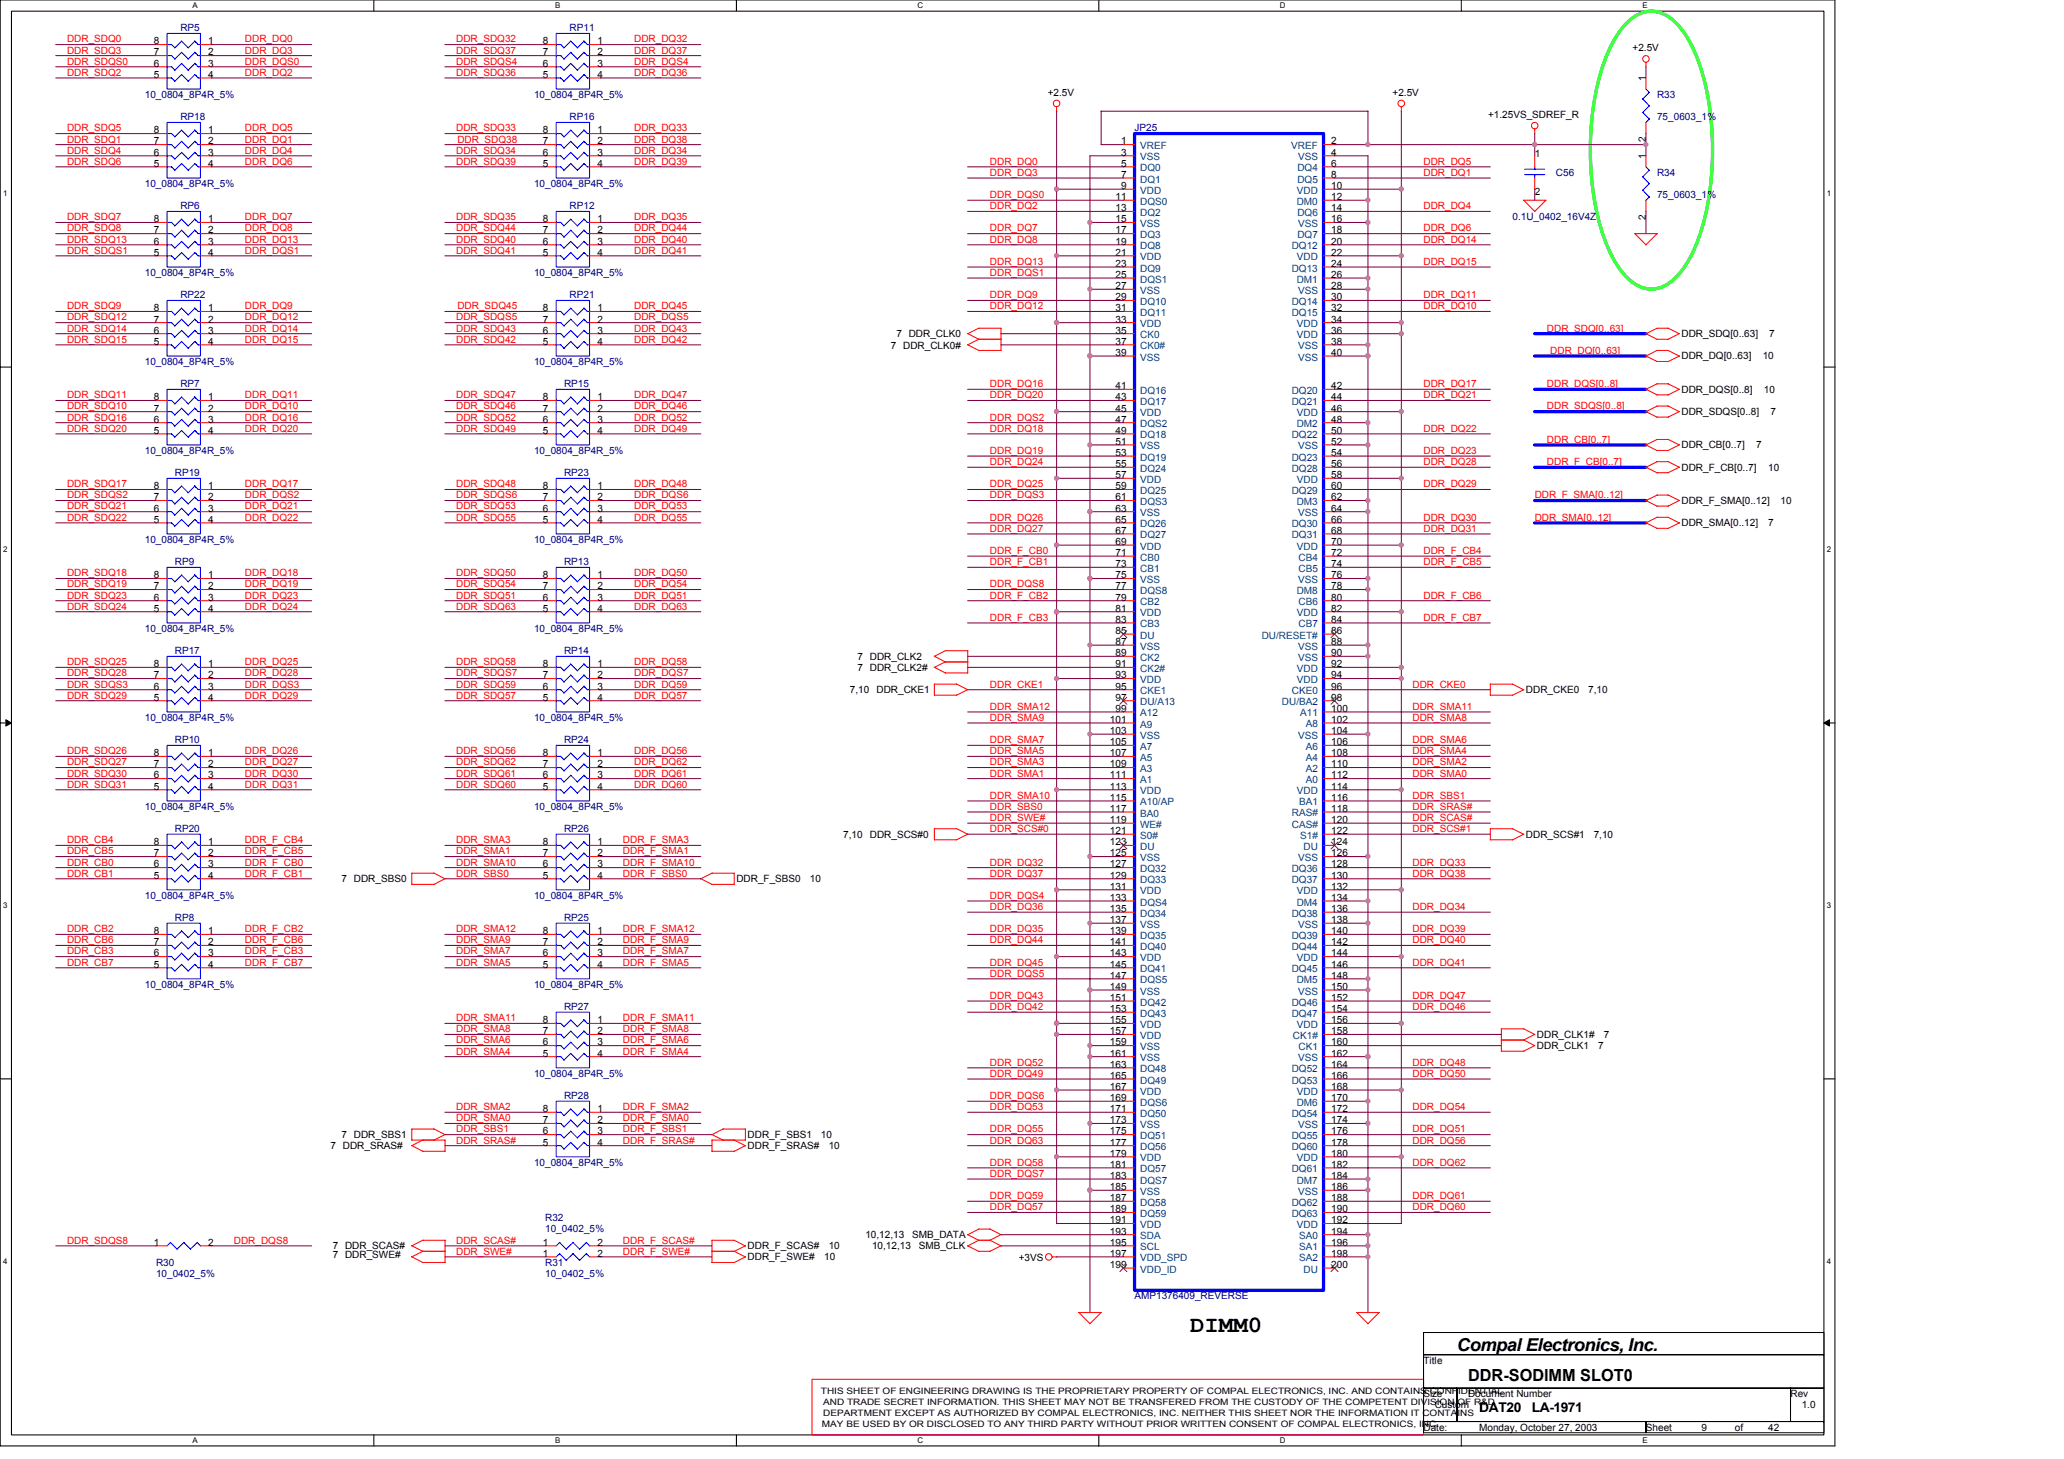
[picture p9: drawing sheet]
<svg xmlns="http://www.w3.org/2000/svg" width="297mm" height="210mm" viewBox="0 0 297 210" stroke-linecap="round" stroke-linejoin="round" font-family="sans-serif">
<defs><g id="words">
<text font-size="3.4" x="171.3" y="191.6">DIMM0</text>
<text font-size="2.6" x="209.7" y="194.4">Compal Electronics, Inc.</text>
<text font-size="2.4" x="211.3" y="198.7">DDR-SODIMM SLOT0</text>
<g font-size="1.9">
<text x="212.9" y="203.1">DAT20</text>
<text x="220.5" y="203.1">LA-1971</text>
</g>
<g font-size="1.4" fill="#000080">
<text x="26" y="4.5">RP5</text>
<text x="82" y="4.5">RP11</text>
<text x="20.8" y="14.1">10_0804_8P4R_5%</text>
<text x="26" y="17.3">RP18</text>
<text x="76.9" y="14.1">10_0804_8P4R_5%</text>
<text x="82" y="17.3">RP16</text>
<text x="238.5" y="14.1">R33</text>
<text x="238.5" y="17.3">75_0603_1%</text>
<text x="163.3" y="18.9">JP25</text>
<text x="20.8" y="26.9">10_0804_8P4R_5%</text>
<text x="76.9" y="26.9">10_0804_8P4R_5%</text>
<text x="223.9" y="25.3">C56</text>
<text x="238.5" y="25.3">R34</text>
<text x="238.5" y="28.5">75_0603_1%</text>
<text x="26" y="30.1">RP6</text>
<text x="82" y="30.1">RP12</text>
<text x="217.7" y="31.7">0.1U_0402_16V4Z</text>
<text x="20.8" y="39.7">10_0804_8P4R_5%</text>
<text x="76.9" y="39.7">10_0804_8P4R_5%</text>
<text x="26" y="42.9">RP22</text>
<text x="82" y="42.9">RP21</text>
<text x="20.8" y="52.5">10_0804_8P4R_5%</text>
<text x="76.9" y="52.5">10_0804_8P4R_5%</text>
<text x="26" y="55.7">RP7</text>
<text x="81.2" y="55.7">RP15</text>
<text x="20.8" y="65.3">10_0804_8P4R_5%</text>
<text x="76.9" y="65.3">10_0804_8P4R_5%</text>
<text x="25.2" y="68.5">RP19</text>
<text x="81.2" y="68.5">RP23</text>
<text x="20.8" y="78.1">10_0804_8P4R_5%</text>
<text x="25.2" y="81.3">RP9</text>
<text x="76.9" y="78.1">10_0804_8P4R_5%</text>
<text x="81.2" y="81.3">RP13</text>
<text x="20.8" y="90.9">10_0804_8P4R_5%</text>
<text x="25.2" y="94.1">RP17</text>
<text x="76.9" y="90.9">10_0804_8P4R_5%</text>
<text x="81.2" y="94.1">RP14</text>
<text x="20.8" y="103.7">10_0804_8P4R_5%</text>
<text x="25.2" y="106.9">RP10</text>
<text x="76.9" y="103.7">10_0804_8P4R_5%</text>
<text x="81.2" y="106.9">RP24</text>
<text x="20.8" y="116.5">10_0804_8P4R_5%</text>
<text x="25.2" y="119.7">RP20</text>
<text x="76.9" y="116.5">10_0804_8P4R_5%</text>
<text x="81.2" y="119.7">RP26</text>
<text x="20.8" y="129.3">10_0804_8P4R_5%</text>
<text x="76.9" y="129.3">10_0804_8P4R_5%</text>
<text x="25.2" y="132.5">RP8</text>
<text x="81.2" y="132.5">RP25</text>
<text x="20.8" y="142.1">10_0804_8P4R_5%</text>
<text x="76.9" y="142.1">10_0804_8P4R_5%</text>
<text x="81.2" y="145.3">RP27</text>
<text x="76.9" y="154.9">10_0804_8P4R_5%</text>
<text x="81.2" y="158.1">RP28</text>
<text x="76.9" y="167.7">10_0804_8P4R_5%</text>
<text x="78.5" y="175.7">R32</text>
<text x="78.5" y="177.3">10_0402_5%</text>
<text x="22.5" y="182.1">R30</text>
<text x="22.5" y="183.7">10_0402_5%</text>
<text x="78.5" y="182.1">R31</text>
<text x="78.5" y="183.7">10_0402_5%</text>
<text x="163.3" y="186.9">AMP1376409_REVERSE</text>
</g>
<g font-size="1.4" fill="#f00">
<text x="9.6" y="7.7">DDR_SDQ3</text>
<text x="9.6" y="6.1">DDR_SDQ0</text>
<text x="9.6" y="10.9">DDR_SDQ2</text>
<text x="9.6" y="9.3">DDR_SDQS0</text>
<text x="35.3" y="6.1">DDR_DQ0</text>
<text x="35.3" y="7.7">DDR_DQ3</text>
<text x="35.3" y="10.9">DDR_DQ2</text>
<text x="35.3" y="9.3">DDR_DQS0</text>
<text x="65.7" y="6.1">DDR_SDQ32</text>
<text x="65.7" y="7.7">DDR_SDQ37</text>
<text x="65.7" y="10.9">DDR_SDQ36</text>
<text x="65.7" y="9.3">DDR_SDQS4</text>
<text x="91.3" y="7.7">DDR_DQ37</text>
<text x="91.3" y="6.1">DDR_DQ32</text>
<text x="91.3" y="10.9">DDR_DQ36</text>
<text x="91.3" y="9.3">DDR_DQS4</text>
<text x="9.6" y="20.5">DDR_SDQ1</text>
<text x="9.6" y="18.9">DDR_SDQ5</text>
<text x="9.6" y="22.1">DDR_SDQ4</text>
<text x="9.6" y="23.7">DDR_SDQ6</text>
<text x="35.3" y="23.7">DDR_DQ6</text>
<text x="35.3" y="18.9">DDR_DQ5</text>
<text x="35.3" y="20.5">DDR_DQ1</text>
<text x="35.3" y="22.1">DDR_DQ4</text>
<text x="65.7" y="18.9">DDR_SDQ33</text>
<text x="65.7" y="23.7">DDR_SDQ39</text>
<text x="65.7" y="22.1">DDR_SDQ34</text>
<text x="65.8" y="20.5">DDR_SDQ38</text>
<text x="91.3" y="23.7">DDR_DQ39</text>
<text x="91.3" y="18.9">DDR_DQ33</text>
<text x="91.3" y="22.1">DDR_DQ34</text>
<text x="91.3" y="20.5">DDR_DQ38</text>
<text x="142.5" y="23.7">DDR_DQ0</text>
<text x="204.9" y="23.7">DDR_DQ5</text>
<text x="142.5" y="25.3">DDR_DQ3</text>
<text x="142.5" y="28.5">DDR_DQS0</text>
<text x="204.9" y="25.3">DDR_DQ1</text>
<text x="9.6" y="34.9">DDR_SDQ13</text>
<text x="9.6" y="33.3">DDR_SDQ8</text>
<text x="9.6" y="31.7">DDR_SDQ7</text>
<text x="35.3" y="31.7">DDR_DQ7</text>
<text x="35.3" y="33.3">DDR_DQ8</text>
<text x="35.3" y="34.9">DDR_DQ13</text>
<text x="65.7" y="31.7">DDR_SDQ35</text>
<text x="65.7" y="34.9">DDR_SDQ40</text>
<text x="65.7" y="33.3">DDR_SDQ44</text>
<text x="91.3" y="31.7">DDR_DQ35</text>
<text x="91.3" y="33.3">DDR_DQ44</text>
<text x="91.3" y="34.9">DDR_DQ40</text>
<text x="142.5" y="34.9">DDR_DQ8</text>
<text x="142.5" y="30.1">DDR_DQ2</text>
<text x="142.5" y="33.3">DDR_DQ7</text>
<text x="204.9" y="30.1">DDR_DQ4</text>
<text x="204.9" y="33.3">DDR_DQ6</text>
<text x="204.9" y="34.9">DDR_DQ14</text>
<text x="9.6" y="36.5">DDR_SDQS1</text>
<text x="35.3" y="36.5">DDR_DQS1</text>
<text x="65.7" y="36.5">DDR_SDQ41</text>
<text x="91.3" y="36.5">DDR_DQ41</text>
<text x="142.5" y="38.1">DDR_DQ13</text>
<text x="142.5" y="39.7">DDR_DQS1</text>
<text x="204.9" y="38.1">DDR_DQ15</text>
<text x="9.6" y="47.7">DDR_SDQ14</text>
<text x="9.6" y="46.1">DDR_SDQ12</text>
<text x="9.6" y="44.5">DDR_SDQ9</text>
<text x="35.3" y="46.1">DDR_DQ12</text>
<text x="35.3" y="47.7">DDR_DQ14</text>
<text x="35.3" y="44.5">DDR_DQ9</text>
<text x="65.7" y="47.7">DDR_SDQ43</text>
<text x="65.7" y="46.1">DDR_SDQS5</text>
<text x="65.8" y="44.5">DDR_SDQ45</text>
<text x="91.3" y="44.5">DDR_DQ45</text>
<text x="91.3" y="47.7">DDR_DQ43</text>
<text x="91.3" y="46.1">DDR_DQS5</text>
<text x="142.5" y="44.5">DDR_DQ12</text>
<text x="142.5" y="42.9">DDR_DQ9</text>
<text x="204.9" y="44.5">DDR_DQ10</text>
<text x="204.9" y="42.9">DDR_DQ11</text>
<text x="222.6" y="47.7">DDR_SDQ[0..63]</text>
<text x="9.6" y="49.3">DDR_SDQ15</text>
<text x="35.3" y="49.3">DDR_DQ15</text>
<text x="65.7" y="49.3">DDR_SDQ42</text>
<text x="91.3" y="49.3">DDR_DQ42</text>
<text x="223.1" y="50.9">DDR_DQ[0..63]</text>
<text x="9.6" y="57.3">DDR_SDQ11</text>
<text x="9.6" y="58.9">DDR_SDQ10</text>
<text x="35.3" y="58.9">DDR_DQ10</text>
<text x="35.3" y="57.3">DDR_DQ11</text>
<text x="65.7" y="58.9">DDR_SDQ46</text>
<text x="65.7" y="57.3">DDR_SDQ47</text>
<text x="91.3" y="57.3">DDR_DQ47</text>
<text x="91.3" y="58.9">DDR_DQ46</text>
<text x="142.5" y="57.3">DDR_DQ20</text>
<text x="142.5" y="55.7">DDR_DQ16</text>
<text x="204.9" y="57.3">DDR_DQ21</text>
<text x="204.9" y="55.7">DDR_DQ17</text>
<text x="222.6" y="55.7">DDR_DQS[0..8]</text>
<text x="222.6" y="58.9">DDR_SDQS[0..8]</text>
<text x="9.6" y="62.1">DDR_SDQ20</text>
<text x="9.6" y="60.5">DDR_SDQ16</text>
<text x="35.3" y="62.1">DDR_DQ20</text>
<text x="35.3" y="60.5">DDR_DQ16</text>
<text x="65.7" y="62.1">DDR_SDQ49</text>
<text x="65.7" y="60.5">DDR_SDQ52</text>
<text x="91.3" y="60.5">DDR_DQ52</text>
<text x="91.3" y="62.1">DDR_DQ49</text>
<text x="142.5" y="60.5">DDR_DQS2</text>
<text x="142.5" y="62.1">DDR_DQ18</text>
<text x="142.5" y="65.3">DDR_DQ19</text>
<text x="204.9" y="65.3">DDR_DQ23</text>
<text x="204.9" y="62.1">DDR_DQ22</text>
<text x="222.6" y="63.7">DDR_CB[0..7]</text>
<text x="9.6" y="71.7">DDR_SDQS2</text>
<text x="9.6" y="70.1">DDR_SDQ17</text>
<text x="35.3" y="70.1">DDR_DQ17</text>
<text x="35.3" y="71.7">DDR_DQS2</text>
<text x="65.7" y="71.7">DDR_SDQS6</text>
<text x="65.7" y="70.1">DDR_SDQ48</text>
<text x="91.3" y="71.7">DDR_DQS6</text>
<text x="91.3" y="70.1">DDR_DQ48</text>
<text x="142.5" y="71.7">DDR_DQS3</text>
<text x="142.5" y="66.9">DDR_DQ24</text>
<text x="142.5" y="70.1">DDR_DQ25</text>
<text x="204.9" y="70.1">DDR_DQ29</text>
<text x="204.9" y="66.9">DDR_DQ28</text>
<text x="220.9" y="71.7">DDR_F_SMA[0..12]</text>
<text x="222.6" y="66.9">DDR_F_CB[0..7]</text>
<text x="9.6" y="73.3">DDR_SDQ21</text>
<text x="9.6" y="74.9">DDR_SDQ22</text>
<text x="35.3" y="73.3">DDR_DQ21</text>
<text x="35.3" y="74.9">DDR_DQ22</text>
<text x="65.7" y="73.3">DDR_SDQ53</text>
<text x="65.7" y="74.9">DDR_SDQ55</text>
<text x="91.3" y="73.3">DDR_DQ53</text>
<text x="91.3" y="74.9">DDR_DQ55</text>
<text x="142.5" y="74.9">DDR_DQ26</text>
<text x="142.5" y="76.5">DDR_DQ27</text>
<text x="204.9" y="76.5">DDR_DQ31</text>
<text x="204.9" y="74.9">DDR_DQ30</text>
<text x="220.9" y="74.9">DDR_SMA[0..12]</text>
<text x="9.6" y="82.9">DDR_SDQ18</text>
<text x="35.3" y="82.9">DDR_DQ18</text>
<text x="65.7" y="82.9">DDR_SDQ50</text>
<text x="91.3" y="82.9">DDR_DQ50</text>
<text x="142.5" y="79.7">DDR_F_CB0</text>
<text x="142.5" y="81.3">DDR_F_CB1</text>
<text x="204.9" y="79.7">DDR_F_CB4</text>
<text x="204.9" y="81.3">DDR_F_CB5</text>
<text x="9.6" y="84.5">DDR_SDQ19</text>
<text x="9.6" y="87.7">DDR_SDQ24</text>
<text x="9.6" y="86.1">DDR_SDQ23</text>
<text x="35.3" y="86.1">DDR_DQ23</text>
<text x="35.3" y="84.5">DDR_DQ19</text>
<text x="35.3" y="87.7">DDR_DQ24</text>
<text x="65.7" y="86.1">DDR_SDQ51</text>
<text x="65.7" y="84.5">DDR_SDQ54</text>
<text x="65.7" y="87.7">DDR_SDQ63</text>
<text x="91.3" y="87.7">DDR_DQ63</text>
<text x="91.3" y="86.1">DDR_DQ51</text>
<text x="91.3" y="84.5">DDR_DQ54</text>
<text x="142.5" y="84.5">DDR_DQS8</text>
<text x="142.5" y="86.1">DDR_F_CB2</text>
<text x="142.5" y="89.3">DDR_F_CB3</text>
<text x="204.9" y="86.1">DDR_F_CB6</text>
<text x="204.9" y="89.3">DDR_F_CB7</text>
<text x="9.6" y="95.7">DDR_SDQ25</text>
<text x="35.3" y="95.7">DDR_DQ25</text>
<text x="65.7" y="95.7">DDR_SDQ58</text>
<text x="91.3" y="95.7">DDR_DQ58</text>
<text x="9.6" y="100.5">DDR_SDQ29</text>
<text x="9.6" y="97.3">DDR_SDQ28</text>
<text x="9.6" y="98.9">DDR_SDQS3</text>
<text x="35.3" y="100.5">DDR_DQ29</text>
<text x="35.3" y="97.3">DDR_DQ28</text>
<text x="35.3" y="98.9">DDR_DQS3</text>
<text x="65.7" y="100.5">DDR_SDQ57</text>
<text x="65.7" y="97.3">DDR_SDQS7</text>
<text x="65.7" y="98.9">DDR_SDQ59</text>
<text x="91.3" y="100.5">DDR_DQ57</text>
<text x="91.3" y="97.3">DDR_DQS7</text>
<text x="91.3" y="98.9">DDR_DQ59</text>
<text x="142.5" y="98.9">DDR_CKE1</text>
<text x="203.3" y="98.9">DDR_CKE0</text>
<text x="142.5" y="106.9">DDR_SMA7</text>
<text x="142.5" y="102.1">DDR_SMA12</text>
<text x="142.5" y="103.7">DDR_SMA9</text>
<text x="203.3" y="106.9">DDR_SMA6</text>
<text x="203.3" y="102.1">DDR_SMA11</text>
<text x="203.3" y="103.7">DDR_SMA8</text>
<text x="9.6" y="111.7">DDR_SDQ30</text>
<text x="9.6" y="110.1">DDR_SDQ27</text>
<text x="9.6" y="113.3">DDR_SDQ31</text>
<text x="9.6" y="108.5">DDR_SDQ26</text>
<text x="35.3" y="110.1">DDR_DQ27</text>
<text x="35.3" y="108.5">DDR_DQ26</text>
<text x="35.3" y="111.7">DDR_DQ30</text>
<text x="35.3" y="113.3">DDR_DQ31</text>
<text x="65.7" y="111.7">DDR_SDQ61</text>
<text x="65.7" y="113.3">DDR_SDQ60</text>
<text x="65.7" y="108.5">DDR_SDQ56</text>
<text x="65.7" y="110.1">DDR_SDQ62</text>
<text x="91.3" y="111.7">DDR_DQ61</text>
<text x="91.3" y="108.5">DDR_DQ56</text>
<text x="91.3" y="113.3">DDR_DQ60</text>
<text x="91.3" y="110.1">DDR_DQ62</text>
<text x="142.5" y="111.7">DDR_SMA1</text>
<text x="142.5" y="108.5">DDR_SMA5</text>
<text x="142.5" y="110.1">DDR_SMA3</text>
<text x="203.3" y="108.5">DDR_SMA4</text>
<text x="203.3" y="110.1">DDR_SMA2</text>
<text x="203.3" y="111.7">DDR_SMA0</text>
<text x="142.5" y="114.9">DDR_SMA10</text>
<text x="142.5" y="119.7">DDR_SCS#0</text>
<text x="142.5" y="116.5">DDR_SBS0</text>
<text x="142.5" y="118.1">DDR_SWE#</text>
<text x="203.3" y="119.7">DDR_SCS#1</text>
<text x="203.3" y="114.9">DDR_SBS1</text>
<text x="203.3" y="116.5">DDR_SRAS#</text>
<text x="203.3" y="118.1">DDR_SCAS#</text>
<text x="9.6" y="122.9">DDR_CB5</text>
<text x="9.6" y="121.3">DDR_CB4</text>
<text x="9.6" y="124.5">DDR_CB0</text>
<text x="35.3" y="122.9">DDR_F_CB5</text>
<text x="35.3" y="121.3">DDR_F_CB4</text>
<text x="35.3" y="124.5">DDR_F_CB0</text>
<text x="65.7" y="124.5">DDR_SMA10</text>
<text x="65.7" y="121.3">DDR_SMA3</text>
<text x="65.7" y="122.9">DDR_SMA1</text>
<text x="89.7" y="124.5">DDR_F_SMA10</text>
<text x="89.7" y="121.3">DDR_F_SMA3</text>
<text x="89.7" y="122.9">DDR_F_SMA1</text>
<text x="142.5" y="124.5">DDR_DQ32</text>
<text x="203.3" y="124.5">DDR_DQ33</text>
<text x="9.6" y="126.1">DDR_CB1</text>
<text x="35.3" y="126.1">DDR_F_CB1</text>
<text x="65.7" y="126.1">DDR_SBS0</text>
<text x="89.7" y="126.1">DDR_F_SBS0</text>
<text x="142.5" y="129.3">DDR_DQS4</text>
<text x="142.5" y="126.1">DDR_DQ37</text>
<text x="142.5" y="130.9">DDR_DQ36</text>
<text x="203.3" y="130.9">DDR_DQ34</text>
<text x="203.3" y="126.1">DDR_DQ38</text>
<text x="9.6" y="134.1">DDR_CB2</text>
<text x="9.6" y="135.7">DDR_CB6</text>
<text x="9.6" y="137.3">DDR_CB3</text>
<text x="35.3" y="134.1">DDR_F_CB2</text>
<text x="35.3" y="135.7">DDR_F_CB6</text>
<text x="35.3" y="137.3">DDR_F_CB3</text>
<text x="65.7" y="134.1">DDR_SMA12</text>
<text x="65.7" y="135.7">DDR_SMA9</text>
<text x="65.7" y="137.3">DDR_SMA7</text>
<text x="89.7" y="134.1">DDR_F_SMA12</text>
<text x="89.7" y="135.7">DDR_F_SMA9</text>
<text x="89.7" y="137.3">DDR_F_SMA7</text>
<text x="142.5" y="135.7">DDR_DQ44</text>
<text x="142.5" y="134.1">DDR_DQ35</text>
<text x="203.3" y="134.1">DDR_DQ39</text>
<text x="203.3" y="135.7">DDR_DQ40</text>
<text x="9.6" y="138.9">DDR_CB7</text>
<text x="35.3" y="138.9">DDR_F_CB7</text>
<text x="65.7" y="138.9">DDR_SMA5</text>
<text x="89.7" y="138.9">DDR_F_SMA5</text>
<text x="142.5" y="140.5">DDR_DQS5</text>
<text x="142.5" y="138.9">DDR_DQ45</text>
<text x="142.5" y="143.7">DDR_DQ43</text>
<text x="203.3" y="143.7">DDR_DQ47</text>
<text x="203.3" y="138.9">DDR_DQ41</text>
<text x="65.7" y="146.9">DDR_SMA11</text>
<text x="65.7" y="148.5">DDR_SMA8</text>
<text x="89.7" y="146.9">DDR_F_SMA11</text>
<text x="89.7" y="148.5">DDR_F_SMA8</text>
<text x="142.5" y="145.3">DDR_DQ42</text>
<text x="203.3" y="145.3">DDR_DQ46</text>
<text x="65.7" y="151.7">DDR_SMA4</text>
<text x="65.7" y="150.1">DDR_SMA6</text>
<text x="89.7" y="151.7">DDR_F_SMA4</text>
<text x="89.7" y="150.1">DDR_F_SMA6</text>
<text x="142.5" y="153.3">DDR_DQ52</text>
<text x="142.5" y="154.9">DDR_DQ49</text>
<text x="203.3" y="154.9">DDR_DQ50</text>
<text x="203.3" y="153.3">DDR_DQ48</text>
<text x="65.7" y="159.7">DDR_SMA2</text>
<text x="65.7" y="161.3">DDR_SMA0</text>
<text x="89.7" y="159.7">DDR_F_SMA2</text>
<text x="89.7" y="161.3">DDR_F_SMA0</text>
<text x="142.5" y="158.1">DDR_DQS6</text>
<text x="142.5" y="159.7">DDR_DQ53</text>
<text x="203.3" y="159.7">DDR_DQ54</text>
<text x="65.7" y="162.9">DDR_SBS1</text>
<text x="65.7" y="164.5">DDR_SRAS#</text>
<text x="89.7" y="162.9">DDR_F_SBS1</text>
<text x="89.7" y="164.5">DDR_F_SRAS#</text>
<text x="142.5" y="164.5">DDR_DQ63</text>
<text x="142.5" y="167.7">DDR_DQ58</text>
<text x="142.5" y="162.9">DDR_DQ55</text>
<text x="203.3" y="164.5">DDR_DQ56</text>
<text x="203.3" y="167.7">DDR_DQ62</text>
<text x="203.3" y="162.9">DDR_DQ51</text>
<text x="142.5" y="169.3">DDR_DQS7</text>
<text x="142.5" y="172.5">DDR_DQ59</text>
<text x="203.3" y="172.5">DDR_DQ61</text>
<text x="9.6" y="178.9">DDR_SDQS8</text>
<text x="33.6" y="178.9">DDR_DQS8</text>
<text x="65.7" y="178.9">DDR_SCAS#</text>
<text x="89.7" y="178.9">DDR_F_SCAS#</text>
<text x="142.5" y="174.1">DDR_DQ57</text>
<text x="203.3" y="174.1">DDR_DQ60</text>
<text x="65.7" y="180.5">DDR_SWE#</text>
<text x="89.7" y="180.5">DDR_F_SWE#</text>
</g>
<g font-size="1.4">
<text x="22.1" y="6.4">8</text>
<text x="22.1" y="8">7</text>
<text x="22.1" y="9.6">6</text>
<text x="22.1" y="11.2">5</text>
<text x="30" y="6.4">1</text>
<text x="30" y="8">2</text>
<text x="30" y="9.6">3</text>
<text x="30" y="11.2">4</text>
<text x="78.1" y="6.4">8</text>
<text x="78.1" y="8">7</text>
<text x="78.1" y="9.6">6</text>
<text x="78.1" y="11.2">5</text>
<text x="86" y="6.4">1</text>
<text x="86" y="8">2</text>
<text x="86" y="9.6">3</text>
<text x="86" y="11.2">4</text>
<text x="234.9" y="7.4">+2.5V</text>
<text x="236.9" y="11.7" transform="rotate(-90 236.9 11.7)">1</text>
<text x="150.8" y="13.8">+2.5V</text>
<text x="200.4" y="13.8">+2.5V</text>
<text x="214.2" y="17">+1.25VS_SDREF_R</text>
<text x="22.1" y="19.2">8</text>
<text x="22.1" y="20.8">7</text>
<text x="22.1" y="22.4">6</text>
<text x="22.1" y="24">5</text>
<text x="30" y="19.2">1</text>
<text x="30" y="20.8">2</text>
<text x="30" y="22.4">3</text>
<text x="30" y="24">4</text>
<text x="78.1" y="19.2">8</text>
<text x="78.1" y="20.8">7</text>
<text x="78.1" y="22.4">6</text>
<text x="78.1" y="24">5</text>
<text x="86" y="19.2">1</text>
<text x="86" y="20.8">2</text>
<text x="86" y="22.4">3</text>
<text x="86" y="24">4</text>
<text x="161.4" y="20.8">1</text>
<text x="161.4" y="22.4">3</text>
<text x="161.4" y="24">5</text>
<text x="191.6" y="20.8">2</text>
<text x="191.6" y="22.4">4</text>
<text x="191.6" y="24">6</text>
<text x="220.9" y="22.6">1</text>
<text x="236.9" y="22.9" transform="rotate(-90 236.9 22.9)">1</text>
<text x="236.9" y="20.4" transform="rotate(-90 236.9 20.4)">2</text>
<text x="160.5" y="28.8">11</text>
<text x="161.4" y="25.6">7</text>
<text x="161.4" y="27.2">9</text>
<text x="191.6" y="25.6">8</text>
<text x="191.6" y="27.2">10</text>
<text x="191.6" y="28.8">12</text>
<text x="220.9" y="28">2</text>
<text x="22.1" y="32">8</text>
<text x="22.1" y="33.6">7</text>
<text x="22.1" y="35.2">6</text>
<text x="30" y="32">1</text>
<text x="30" y="33.6">2</text>
<text x="30" y="35.2">3</text>
<text x="78.1" y="32">8</text>
<text x="78.1" y="33.6">7</text>
<text x="78.1" y="35.2">6</text>
<text x="86" y="32">1</text>
<text x="86" y="33.6">2</text>
<text x="86" y="35.2">3</text>
<text x="160.5" y="30.4">13</text>
<text x="160.5" y="32">15</text>
<text x="160.5" y="33.6">17</text>
<text x="160.5" y="35.2">19</text>
<text x="191.6" y="30.4">14</text>
<text x="191.6" y="32">16</text>
<text x="191.6" y="33.6">18</text>
<text x="191.6" y="35.2">20</text>
<text x="236.9" y="31.6" transform="rotate(-90 236.9 31.6)">2</text>
<text x="22.1" y="36.8">5</text>
<text x="30" y="36.8">4</text>
<text x="78.1" y="36.8">5</text>
<text x="86" y="36.8">4</text>
<text x="160.5" y="36.8">21</text>
<text x="160.5" y="38.4">23</text>
<text x="160.5" y="40">25</text>
<text x="160.5" y="41.6">27</text>
<text x="191.6" y="36.8">22</text>
<text x="191.6" y="38.4">24</text>
<text x="191.6" y="40">26</text>
<text x="191.6" y="41.6">28</text>
<text x="22.1" y="44.8">8</text>
<text x="22.1" y="46.4">7</text>
<text x="22.1" y="48">6</text>
<text x="30" y="44.8">1</text>
<text x="30" y="46.4">2</text>
<text x="30" y="48">3</text>
<text x="78.1" y="44.8">8</text>
<text x="78.1" y="46.4">7</text>
<text x="78.1" y="48">6</text>
<text x="86" y="44.8">1</text>
<text x="86" y="46.4">2</text>
<text x="86" y="48">3</text>
<text x="160.5" y="43.2">29</text>
<text x="160.5" y="44.8">31</text>
<text x="160.5" y="46.4">33</text>
<text x="160.5" y="48">35</text>
<text x="191.6" y="43.2">30</text>
<text x="191.6" y="44.8">32</text>
<text x="191.6" y="46.4">34</text>
<text x="191.6" y="48">36</text>
<text x="22.1" y="49.6">5</text>
<text x="30" y="49.6">4</text>
<text x="78.1" y="49.6">5</text>
<text x="86" y="49.6">4</text>
<text x="128.2" y="50.3">7 DDR_CLK0#</text>
<text x="129" y="48.5">7 DDR_CLK0</text>
<text x="160.5" y="49.6">37</text>
<text x="160.5" y="51.2">39</text>
<text x="191.6" y="49.6">38</text>
<text x="191.6" y="51.2">40</text>
<text x="242" y="48.5">DDR_SDQ[0..63]</text>
<text x="242" y="51.7">DDR_DQ[0..63]</text>
<text x="253.7" y="51.7">10</text>
<text x="254.6" y="48.5">7</text>
<text x="22.1" y="57.6">8</text>
<text x="22.1" y="59.2">7</text>
<text x="30" y="57.6">1</text>
<text x="30" y="59.2">2</text>
<text x="78.1" y="57.6">8</text>
<text x="78.1" y="59.2">7</text>
<text x="86" y="57.6">1</text>
<text x="86" y="59.2">2</text>
<text x="160.5" y="56">41</text>
<text x="160.5" y="57.6">43</text>
<text x="160.5" y="59.2">45</text>
<text x="191.6" y="56">42</text>
<text x="191.6" y="57.6">44</text>
<text x="191.6" y="59.2">46</text>
<text x="242" y="56.5">DDR_DQS[0..8]</text>
<text x="242" y="59.7">DDR_SDQS[0..8]</text>
<text x="253.8" y="56.5">10</text>
<text x="254.8" y="59.7">7</text>
<text x="22.1" y="60.8">6</text>
<text x="22.1" y="62.4">5</text>
<text x="30" y="60.8">3</text>
<text x="30" y="62.4">4</text>
<text x="78.1" y="60.8">6</text>
<text x="78.1" y="62.4">5</text>
<text x="86" y="60.8">3</text>
<text x="86" y="62.4">4</text>
<text x="160.5" y="60.8">47</text>
<text x="160.5" y="62.4">49</text>
<text x="160.5" y="64">51</text>
<text x="160.5" y="65.6">53</text>
<text x="191.6" y="60.8">48</text>
<text x="191.6" y="62.4">50</text>
<text x="191.6" y="64">52</text>
<text x="191.6" y="65.6">54</text>
<text x="242" y="64.5">DDR_CB[0..7]</text>
<text x="252.7" y="64.5">7</text>
<text x="22.1" y="70.4">8</text>
<text x="22.1" y="72">7</text>
<text x="30" y="70.4">1</text>
<text x="30" y="72">2</text>
<text x="78.1" y="70.4">8</text>
<text x="78.1" y="72">7</text>
<text x="86" y="70.4">1</text>
<text x="86" y="72">2</text>
<text x="160.5" y="67.2">55</text>
<text x="160.5" y="68.8">57</text>
<text x="160.5" y="70.4">59</text>
<text x="160.5" y="72">61</text>
<text x="191.6" y="67.2">56</text>
<text x="191.6" y="68.8">58</text>
<text x="191.6" y="70.4">60</text>
<text x="191.6" y="72">62</text>
<text x="242" y="67.7">DDR_F_CB[0..7]</text>
<text x="254.5" y="67.7">10</text>
<text x="22.1" y="73.6">6</text>
<text x="22.1" y="75.2">5</text>
<text x="30" y="73.6">3</text>
<text x="30" y="75.2">4</text>
<text x="78.1" y="73.6">6</text>
<text x="78.1" y="75.2">5</text>
<text x="86" y="73.6">3</text>
<text x="86" y="75.2">4</text>
<text x="160.5" y="73.6">63</text>
<text x="160.5" y="75.2">65</text>
<text x="160.5" y="76.8">67</text>
<text x="191.6" y="73.6">64</text>
<text x="191.6" y="75.2">66</text>
<text x="191.6" y="76.8">68</text>
<text x="242" y="75.7">DDR_SMA[0..12]</text>
<text x="242" y="72.5">DDR_F_SMA[0..12]</text>
<text x="254.5" y="75.7">7</text>
<text x="256.2" y="72.5">10</text>
<text x="22.1" y="83.2">8</text>
<text x="30" y="83.2">1</text>
<text x="78.1" y="83.2">8</text>
<text x="86" y="83.2">1</text>
<text x="160.5" y="78.4">69</text>
<text x="160.5" y="80">71</text>
<text x="160.5" y="81.6">73</text>
<text x="160.5" y="83.2">75</text>
<text x="191.6" y="78.4">70</text>
<text x="191.6" y="80">72</text>
<text x="191.6" y="81.6">74</text>
<text x="191.6" y="83.2">76</text>
<text x="22.1" y="84.8">7</text>
<text x="22.1" y="86.4">6</text>
<text x="22.1" y="88">5</text>
<text x="30" y="84.8">2</text>
<text x="30" y="86.4">3</text>
<text x="30" y="88">4</text>
<text x="78.1" y="84.8">7</text>
<text x="78.1" y="86.4">6</text>
<text x="78.1" y="88">5</text>
<text x="86" y="84.8">2</text>
<text x="86" y="86.4">3</text>
<text x="86" y="88">4</text>
<text x="160.5" y="84.8">77</text>
<text x="160.5" y="86.4">79</text>
<text x="160.5" y="88">81</text>
<text x="160.5" y="89.6">83</text>
<text x="191.6" y="84.8">78</text>
<text x="191.6" y="86.4">80</text>
<text x="191.6" y="88">82</text>
<text x="191.6" y="89.6">84</text>
<text x="22.1" y="96">8</text>
<text x="30" y="96">1</text>
<text x="78.1" y="96">8</text>
<text x="86" y="96">1</text>
<text x="123.4" y="94.9">7 DDR_CLK2</text>
<text x="160.5" y="91.2">85</text>
<text x="160.5" y="92.8">87</text>
<text x="160.5" y="94.4">89</text>
<text x="160.5" y="96">91</text>
<text x="191.6" y="91.2">86</text>
<text x="191.6" y="92.8">88</text>
<text x="191.6" y="94.4">90</text>
<text x="191.6" y="96">92</text>
<text x="22.1" y="97.6">7</text>
<text x="22.1" y="99.2">6</text>
<text x="22.1" y="100.8">5</text>
<text x="30" y="97.6">2</text>
<text x="30" y="99.2">3</text>
<text x="30" y="100.8">4</text>
<text x="78.1" y="97.6">7</text>
<text x="78.1" y="99.2">6</text>
<text x="78.1" y="100.8">5</text>
<text x="86" y="97.6">2</text>
<text x="86" y="99.2">3</text>
<text x="86" y="100.8">4</text>
<text x="122.3" y="99.7">7,10</text>
<text x="123.4" y="96.5">7 DDR_CLK2#</text>
<text x="126.1" y="99.7">DDR_CKE1</text>
<text x="160.5" y="97.6">93</text>
<text x="160.5" y="99.2">95</text>
<text x="160.5" y="100.8">97</text>
<text x="191.6" y="97.6">94</text>
<text x="191.6" y="99.2">96</text>
<text x="191.6" y="100.8">98</text>
<text x="219.6" y="99.7">DDR_CKE0</text>
<text x="228.6" y="99.7">7,10</text>
<text x="159.7" y="104">101</text>
<text x="159.7" y="105.6">103</text>
<text x="159.7" y="107.2">105</text>
<text x="160.5" y="102.4">99</text>
<text x="191.6" y="102.4">100</text>
<text x="191.6" y="104">102</text>
<text x="191.6" y="105.6">104</text>
<text x="191.6" y="107.2">106</text>
<text x="22.1" y="108.8">8</text>
<text x="22.1" y="110.4">7</text>
<text x="22.1" y="112">6</text>
<text x="22.1" y="113.6">5</text>
<text x="30" y="108.8">1</text>
<text x="30" y="110.4">2</text>
<text x="30" y="112">3</text>
<text x="30" y="113.6">4</text>
<text x="78.1" y="108.8">8</text>
<text x="78.1" y="110.4">7</text>
<text x="78.1" y="112">6</text>
<text x="78.1" y="113.6">5</text>
<text x="86" y="108.8">1</text>
<text x="86" y="110.4">2</text>
<text x="86" y="112">3</text>
<text x="86" y="113.6">4</text>
<text x="159.7" y="108.8">107</text>
<text x="159.7" y="110.4">109</text>
<text x="159.7" y="112">111</text>
<text x="159.7" y="113.6">113</text>
<text x="191.6" y="108.8">108</text>
<text x="191.6" y="110.4">110</text>
<text x="191.6" y="112">112</text>
<text x="191.6" y="113.6">114</text>
<text x="159.7" y="115.2">115</text>
<text x="159.7" y="116.8">117</text>
<text x="159.7" y="118.4">119</text>
<text x="159.7" y="120">121</text>
<text x="191.6" y="115.2">116</text>
<text x="191.6" y="116.8">118</text>
<text x="191.6" y="118.4">120</text>
<text x="191.6" y="120">122</text>
<text x="22.1" y="121.6">8</text>
<text x="22.1" y="123.2">7</text>
<text x="22.1" y="124.8">6</text>
<text x="30" y="121.6">1</text>
<text x="30" y="123.2">2</text>
<text x="30" y="124.8">3</text>
<text x="78.1" y="121.6">8</text>
<text x="78.1" y="123.2">7</text>
<text x="78.1" y="124.8">6</text>
<text x="86" y="121.6">1</text>
<text x="86" y="123.2">2</text>
<text x="86" y="124.8">3</text>
<text x="121.3" y="120.5">7,10</text>
<text x="125.2" y="120.5">DDR_SCS#0</text>
<text x="159.7" y="121.6">123</text>
<text x="159.7" y="123.2">125</text>
<text x="159.7" y="124.8">127</text>
<text x="191.6" y="121.6">124</text>
<text x="191.6" y="123.2">126</text>
<text x="191.6" y="124.8">128</text>
<text x="219.6" y="120.5">DDR_SCS#1</text>
<text x="229.4" y="120.5">7,10</text>
<text x="22.1" y="126.4">5</text>
<text x="30" y="126.4">4</text>
<text x="49.2" y="126.9">7 DDR_SBS0</text>
<text x="78.1" y="126.4">5</text>
<text x="86" y="126.4">4</text>
<text x="106" y="126.9">DDR_F_SBS0</text>
<text x="116.5" y="126.9">10</text>
<text x="159.7" y="126.4">129</text>
<text x="159.7" y="128">131</text>
<text x="159.7" y="129.6">133</text>
<text x="159.7" y="131.2">135</text>
<text x="191.6" y="126.4">130</text>
<text x="191.6" y="128">132</text>
<text x="191.6" y="129.6">134</text>
<text x="191.6" y="131.2">136</text>
<text x="22.1" y="134.4">8</text>
<text x="22.1" y="136">7</text>
<text x="22.1" y="137.6">6</text>
<text x="30" y="134.4">1</text>
<text x="30" y="136">2</text>
<text x="30" y="137.6">3</text>
<text x="78.1" y="134.4">8</text>
<text x="78.1" y="136">7</text>
<text x="78.1" y="137.6">6</text>
<text x="86" y="134.4">1</text>
<text x="86" y="136">2</text>
<text x="86" y="137.6">3</text>
<text x="159.7" y="132.8">137</text>
<text x="159.7" y="134.4">139</text>
<text x="159.7" y="136">141</text>
<text x="159.7" y="137.6">143</text>
<text x="191.6" y="132.8">138</text>
<text x="191.6" y="134.4">140</text>
<text x="191.6" y="136">142</text>
<text x="191.6" y="137.6">144</text>
<text x="22.1" y="139.2">5</text>
<text x="30" y="139.2">4</text>
<text x="78.1" y="139.2">5</text>
<text x="86" y="139.2">4</text>
<text x="159.7" y="139.2">145</text>
<text x="159.7" y="140.8">147</text>
<text x="159.7" y="142.4">149</text>
<text x="159.7" y="144">151</text>
<text x="191.6" y="139.2">146</text>
<text x="191.6" y="140.8">148</text>
<text x="191.6" y="142.4">150</text>
<text x="191.6" y="144">152</text>
<text x="78.1" y="147.2">8</text>
<text x="78.1" y="148.8">7</text>
<text x="86" y="147.2">1</text>
<text x="86" y="148.8">2</text>
<text x="159.7" y="145.6">153</text>
<text x="159.7" y="147.2">155</text>
<text x="159.7" y="148.8">157</text>
<text x="191.6" y="145.6">154</text>
<text x="191.6" y="147.2">156</text>
<text x="191.6" y="148.8">158</text>
<text x="221.2" y="149.3">DDR_CLK1#</text>
<text x="230.8" y="149.3">7</text>
<text x="78.1" y="150.4">6</text>
<text x="78.1" y="152">5</text>
<text x="86" y="150.4">3</text>
<text x="86" y="152">4</text>
<text x="159.7" y="150.4">159</text>
<text x="159.7" y="152">161</text>
<text x="159.7" y="153.6">163</text>
<text x="159.7" y="155.2">165</text>
<text x="191.6" y="150.4">160</text>
<text x="191.6" y="152">162</text>
<text x="191.6" y="153.6">164</text>
<text x="191.6" y="155.2">166</text>
<text x="221.2" y="150.9">DDR_CLK1</text>
<text x="230" y="150.9">7</text>
<text x="78.1" y="160">8</text>
<text x="78.1" y="161.6">7</text>
<text x="86" y="160">1</text>
<text x="86" y="161.6">2</text>
<text x="159.7" y="156.8">167</text>
<text x="159.7" y="158.4">169</text>
<text x="159.7" y="160">171</text>
<text x="159.7" y="161.6">173</text>
<text x="191.6" y="156.8">168</text>
<text x="191.6" y="158.4">170</text>
<text x="191.6" y="160">172</text>
<text x="191.6" y="161.6">174</text>
<text x="47.6" y="165.3">7 DDR_SRAS#</text>
<text x="49.2" y="163.7">7 DDR_SBS1</text>
<text x="78.1" y="163.2">6</text>
<text x="78.1" y="164.8">5</text>
<text x="86" y="163.2">3</text>
<text x="86" y="164.8">4</text>
<text x="107.6" y="163.7">DDR_F_SBS1</text>
<text x="107.6" y="165.3">DDR_F_SRAS#</text>
<text x="118.1" y="163.7">10</text>
<text x="119.3" y="165.3">10</text>
<text x="159.7" y="163.2">175</text>
<text x="159.7" y="164.8">177</text>
<text x="159.7" y="166.4">179</text>
<text x="159.7" y="168">181</text>
<text x="191.6" y="163.2">176</text>
<text x="191.6" y="164.8">178</text>
<text x="191.6" y="166.4">180</text>
<text x="191.6" y="168">182</text>
<text x="159.7" y="169.6">183</text>
<text x="159.7" y="171.2">185</text>
<text x="159.7" y="172.8">187</text>
<text x="191.6" y="169.6">184</text>
<text x="191.6" y="171.2">186</text>
<text x="191.6" y="172.8">188</text>
<text x="22.1" y="179.2">1</text>
<text x="30" y="179.2">2</text>
<text x="47.9" y="179.7">7 DDR_SCAS#</text>
<text x="78.1" y="179.2">1</text>
<text x="86" y="179.2">2</text>
<text x="107.6" y="179.7">DDR_F_SCAS#</text>
<text x="119.3" y="179.7">10</text>
<text x="124.5" y="178.1">10,12,13</text>
<text x="125.5" y="179.7">10,12,13</text>
<text x="131.3" y="178.1">SMB_DATA</text>
<text x="132.2" y="179.7">SMB_CLK</text>
<text x="159.7" y="174.4">189</text>
<text x="159.7" y="176">191</text>
<text x="159.7" y="177.6">193</text>
<text x="159.7" y="179.2">195</text>
<text x="191.6" y="174.4">190</text>
<text x="191.6" y="176">192</text>
<text x="191.6" y="177.6">194</text>
<text x="191.6" y="179.2">196</text>
<text x="47.9" y="181">7 DDR_SWE#</text>
<text x="78.1" y="180.8">1</text>
<text x="86" y="180.8">2</text>
<text x="107.6" y="181.3">DDR_F_SWE#</text>
<text x="118.6" y="181.3">10</text>
<text x="146.6" y="181.5">+3VS</text>
<text x="159.7" y="180.8">197</text>
<text x="159.7" y="182.4">199</text>
<text x="191.6" y="180.8">198</text>
<text x="191.6" y="182.4">200</text>
<text x="204.9" y="196.2">Title</text>
<text x="204.9" y="201">Size</text>
<text x="206.5" y="202.6">Custom</text>
<text x="211.3" y="201">Document Number</text>
<text x="257.7" y="201">Rev</text>
<text x="259.3" y="202.6">1.0</text>
<text x="204.9" y="205.8">Date:</text>
<text x="212.9" y="205.8">Monday, October 27, 2003</text>
<text x="236.9" y="205.8">Sheet</text>
<text x="244.9" y="205.8">9</text>
<text x="249.7" y="205.8">of</text>
<text x="254.5" y="205.8">42</text>
</g>
<g font-size="1.4" fill="#004080">
<text x="164.1" y="21.5">VREF</text>
<text x="164.1" y="23.1">VSS</text>
<text x="185.8" y="21.5">VREF</text>
<text x="186.8" y="23.1">VSS</text>
<text x="164.1" y="24.7">DQ0</text>
<text x="164.1" y="26.3">DQ1</text>
<text x="164.1" y="27.9">VDD</text>
<text x="164.1" y="29.5">DQS0</text>
<text x="186.6" y="29.5">DM0</text>
<text x="186.6" y="27.9">VDD</text>
<text x="186.7" y="24.7">DQ4</text>
<text x="186.7" y="26.3">DQ5</text>
<text x="164.1" y="31.1">DQ2</text>
<text x="164.1" y="32.7">VSS</text>
<text x="164.1" y="34.3">DQ3</text>
<text x="164.1" y="35.9">DQ8</text>
<text x="185.9" y="35.9">DQ12</text>
<text x="186.7" y="31.1">DQ6</text>
<text x="186.7" y="34.3">DQ7</text>
<text x="186.8" y="32.7">VSS</text>
<text x="164.1" y="37.5">VDD</text>
<text x="164.1" y="39.1">DQ9</text>
<text x="164.1" y="40.7">DQS1</text>
<text x="185.9" y="39.1">DQ13</text>
<text x="186.6" y="40.7">DM1</text>
<text x="186.6" y="37.5">VDD</text>
<text x="164.1" y="42.3">VSS</text>
<text x="164.1" y="43.9">DQ10</text>
<text x="164.1" y="45.5">DQ11</text>
<text x="164.1" y="47.1">VDD</text>
<text x="185.9" y="43.9">DQ14</text>
<text x="185.9" y="45.5">DQ15</text>
<text x="186.6" y="47.1">VDD</text>
<text x="186.8" y="42.3">VSS</text>
<text x="164.1" y="48.7">CK0</text>
<text x="164.1" y="50.3">CK0#</text>
<text x="164.1" y="51.9">VSS</text>
<text x="186.6" y="48.7">VDD</text>
<text x="186.8" y="50.3">VSS</text>
<text x="186.8" y="51.9">VSS</text>
<text x="164.1" y="56.7">DQ16</text>
<text x="164.1" y="58.3">DQ17</text>
<text x="164.1" y="59.9">VDD</text>
<text x="185.9" y="56.7">DQ20</text>
<text x="185.9" y="58.3">DQ21</text>
<text x="186.6" y="59.9">VDD</text>
<text x="164.1" y="61.5">DQS2</text>
<text x="164.1" y="63.1">DQ18</text>
<text x="164.1" y="64.7">VSS</text>
<text x="185.9" y="63.1">DQ22</text>
<text x="186.6" y="61.5">DM2</text>
<text x="186.8" y="64.7">VSS</text>
<text x="164.1" y="66.3">DQ19</text>
<text x="164.1" y="67.9">DQ24</text>
<text x="164.1" y="69.5">VDD</text>
<text x="164.1" y="71.1">DQ25</text>
<text x="185.9" y="66.3">DQ23</text>
<text x="185.9" y="67.9">DQ28</text>
<text x="185.9" y="71.1">DQ29</text>
<text x="186.6" y="69.5">VDD</text>
<text x="164.1" y="72.7">DQS3</text>
<text x="164.1" y="74.3">VSS</text>
<text x="164.1" y="75.9">DQ26</text>
<text x="164.1" y="77.5">DQ27</text>
<text x="185.9" y="75.9">DQ30</text>
<text x="185.9" y="77.5">DQ31</text>
<text x="186.6" y="72.7">DM3</text>
<text x="186.8" y="74.3">VSS</text>
<text x="164.1" y="79.1">VDD</text>
<text x="164.1" y="80.7">CB0</text>
<text x="164.1" y="82.3">CB1</text>
<text x="164.1" y="83.9">VSS</text>
<text x="186.6" y="79.1">VDD</text>
<text x="186.8" y="83.9">VSS</text>
<text x="186.9" y="80.7">CB4</text>
<text x="186.9" y="82.3">CB5</text>
<text x="164.1" y="85.5">DQS8</text>
<text x="164.1" y="87.1">CB2</text>
<text x="164.1" y="88.7">VDD</text>
<text x="186.6" y="85.5">DM8</text>
<text x="186.6" y="88.7">VDD</text>
<text x="186.9" y="87.1">CB6</text>
<text x="164.1" y="90.3">CB3</text>
<text x="164.1" y="91.9">DU</text>
<text x="164.1" y="93.5">VSS</text>
<text x="164.1" y="95.1">CK2</text>
<text x="181.6" y="91.9">DU/RESET#</text>
<text x="186.8" y="93.5">VSS</text>
<text x="186.8" y="95.1">VSS</text>
<text x="186.9" y="90.3">CB7</text>
<text x="164.1" y="96.7">CK2#</text>
<text x="164.1" y="98.3">VDD</text>
<text x="164.1" y="99.9">CKE1</text>
<text x="164.1" y="101.5">DU/A13</text>
<text x="184.5" y="101.5">DU/BA2</text>
<text x="185.9" y="99.9">CKE0</text>
<text x="186.6" y="96.7">VDD</text>
<text x="186.6" y="98.3">VDD</text>
<text x="164.1" y="103.1">A12</text>
<text x="164.1" y="104.7">A9</text>
<text x="164.1" y="106.3">VSS</text>
<text x="164.1" y="107.9">A7</text>
<text x="186.8" y="106.3">VSS</text>
<text x="187.1" y="103.1">A11</text>
<text x="187.9" y="104.7">A8</text>
<text x="187.9" y="107.9">A6</text>
<text x="164.1" y="109.5">A5</text>
<text x="164.1" y="111.1">A3</text>
<text x="164.1" y="112.7">A1</text>
<text x="187.9" y="109.5">A4</text>
<text x="187.9" y="111.1">A2</text>
<text x="187.9" y="112.7">A0</text>
<text x="164.1" y="114.3">VDD</text>
<text x="164.1" y="115.9">A10/AP</text>
<text x="164.1" y="117.5">BA0</text>
<text x="164.1" y="119.1">WE#</text>
<text x="185.9" y="117.5">RAS#</text>
<text x="185.9" y="119.1">CAS#</text>
<text x="186.6" y="114.3">VDD</text>
<text x="187" y="115.9">BA1</text>
<text x="164.1" y="120.7">S0#</text>
<text x="164.1" y="122.3">DU</text>
<text x="164.1" y="123.9">VSS</text>
<text x="164.1" y="125.5">DQ32</text>
<text x="185.9" y="125.5">DQ36</text>
<text x="186.8" y="123.9">VSS</text>
<text x="187.1" y="120.7">S1#</text>
<text x="187.6" y="122.3">DU</text>
<text x="164.1" y="127.1">DQ33</text>
<text x="164.1" y="128.7">VDD</text>
<text x="164.1" y="130.3">DQS4</text>
<text x="164.1" y="131.9">DQ34</text>
<text x="185.9" y="127.1">DQ37</text>
<text x="185.9" y="131.9">DQ38</text>
<text x="186.6" y="130.3">DM4</text>
<text x="186.6" y="128.7">VDD</text>
<text x="164.1" y="133.5">VSS</text>
<text x="164.1" y="135.1">DQ35</text>
<text x="164.1" y="136.7">DQ40</text>
<text x="185.9" y="135.1">DQ39</text>
<text x="185.9" y="136.7">DQ44</text>
<text x="186.8" y="133.5">VSS</text>
<text x="164.1" y="138.3">VDD</text>
<text x="164.1" y="139.9">DQ41</text>
<text x="164.1" y="141.5">DQS5</text>
<text x="164.1" y="143.1">VSS</text>
<text x="185.9" y="139.9">DQ45</text>
<text x="186.6" y="141.5">DM5</text>
<text x="186.6" y="138.3">VDD</text>
<text x="186.8" y="143.1">VSS</text>
<text x="164.1" y="144.7">DQ42</text>
<text x="164.1" y="146.3">DQ43</text>
<text x="164.1" y="147.9">VDD</text>
<text x="164.1" y="149.5">VDD</text>
<text x="185.9" y="144.7">DQ46</text>
<text x="185.9" y="146.3">DQ47</text>
<text x="186.1" y="149.5">CK1#</text>
<text x="186.6" y="147.9">VDD</text>
<text x="164.1" y="151.1">VSS</text>
<text x="164.1" y="152.7">VSS</text>
<text x="164.1" y="154.3">DQ48</text>
<text x="164.1" y="155.9">DQ49</text>
<text x="185.9" y="154.3">DQ52</text>
<text x="185.9" y="155.9">DQ53</text>
<text x="186.8" y="152.7">VSS</text>
<text x="186.9" y="151.1">CK1</text>
<text x="164.1" y="157.5">VDD</text>
<text x="164.1" y="159.1">DQS6</text>
<text x="164.1" y="160.7">DQ50</text>
<text x="185.9" y="160.7">DQ54</text>
<text x="186.6" y="159.1">DM6</text>
<text x="186.6" y="157.5">VDD</text>
<text x="164.1" y="162.3">VSS</text>
<text x="164.1" y="163.9">DQ51</text>
<text x="164.1" y="165.5">DQ56</text>
<text x="164.1" y="167.1">VDD</text>
<text x="185.9" y="163.9">DQ55</text>
<text x="185.9" y="165.5">DQ60</text>
<text x="186.6" y="167.1">VDD</text>
<text x="186.8" y="162.3">VSS</text>
<text x="164.1" y="168.7">DQ57</text>
<text x="164.1" y="170.3">DQS7</text>
<text x="164.1" y="171.9">VSS</text>
<text x="164.1" y="173.5">DQ58</text>
<text x="185.9" y="168.7">DQ61</text>
<text x="185.9" y="173.5">DQ62</text>
<text x="186.6" y="170.3">DM7</text>
<text x="186.8" y="171.9">VSS</text>
<text x="164.1" y="175.1">DQ59</text>
<text x="164.1" y="176.7">VDD</text>
<text x="164.1" y="178.3">SDA</text>
<text x="164.1" y="179.9">SCL</text>
<text x="185.9" y="175.1">DQ63</text>
<text x="186.6" y="176.7">VDD</text>
<text x="187" y="178.3">SA0</text>
<text x="187" y="179.9">SA1</text>
<text x="164.1" y="181.5">VDD_SPD</text>
<text x="164.1" y="183.1">VDD_ID</text>
<text x="187" y="181.5">SA2</text>
<text x="187.6" y="183.1">DU</text>
</g>
<g font-size="1.3">
<text x="118.1" y="200.5">THIS SHEET OF ENGINEERING DRAWING IS THE PROPRIETARY PROPERTY OF COMPAL ELECTRONICS, INC. AND CONTAINS CONFIDENTIAL</text>
<text x="118.5" y="202.1">AND TRADE SECRET INFORMATION. THIS SHEET MAY NOT BE TRANSFERED FROM THE CUSTODY OF THE COMPETENT DIVISION OF R&amp;D</text>
<text x="118.5" y="203.7">DEPARTMENT EXCEPT AS AUTHORIZED BY COMPAL ELECTRONICS, INC. NEITHER THIS SHEET NOR THE INFORMATION IT CONTAINS</text>
<text x="118.3" y="205.3">MAY BE USED BY OR DISCLOSED TO ANY THIRD PARTY WITHOUT PRIOR WRITTEN CONSENT OF COMPAL ELECTRONICS, INC.</text>
</g>
<g font-size="1.1">
<text x="27.7" y="1.2">A</text>
<text x="79.9" y="1.2">B</text>
<text x="132.1" y="1.2">C</text>
<text x="184.2" y="1.2">D</text>
<text x="236.4" y="1.2">E</text>
<text x=".4" y="28.2">1</text>
<text x="262.9" y="28.2">1</text>
<text x=".4" y="79.4">2</text>
<text x="262.9" y="79.4">2</text>
<text x=".4" y="130.6">3</text>
<text x="262.9" y="130.6">3</text>
<text x=".4" y="181.8">4</text>
<text x="262.9" y="181.8">4</text>
<text x="27.7" y="207.6">A</text>
<text x="79.9" y="207.6">B</text>
<text x="132.1" y="207.6">C</text>
<text x="184.2" y="207.6">D</text>
<text x="236.4" y="207.6">E</text>
</g>
</g></defs>
<path d="M0 0h264.1v208h-264.1zM1.6 1.6h260.9v204.8h-260.9z" fill="none" stroke="#000" stroke-width=".15"/>
<g fill="#fff">
<path d="M27.7 .2h.8v1.2h-.8z"/>
<path d="M27.7 206.6h.8v1.3h-.8z"/>
</g>
<path d="M53.8 0v1.6M53.8 206.4v1.6" fill="none" stroke="#000" stroke-width=".15"/>
<g fill="#fff">
<path d="M79.9 .2h.7v1.2h-.7z"/>
<path d="M79.9 206.6h.7v1.3h-.7z"/>
</g>
<path d="M106 0v1.6M106 206.4v1.6" fill="none" stroke="#000" stroke-width=".15"/>
<g fill="#fff">
<path d="M132.1 .2h.8v1.2h-.8z"/>
<path d="M132.1 206.6h.8v1.3h-.8z"/>
</g>
<path d="M158.1 0v1.6M158.1 206.4v1.6" fill="none" stroke="#000" stroke-width=".15"/>
<g fill="#fff">
<path d="M184.2 .2h.8v1.2h-.8z"/>
<path d="M184.2 206.6h.8v1.3h-.8z"/>
</g>
<path d="M210.3 0v1.6M210.3 206.4v1.6" fill="none" stroke="#000" stroke-width=".15"/>
<g fill="#fff">
<path d="M236.4 .2h.7v1.2h-.7z"/>
<path d="M236.4 206.6h.7v1.3h-.7z"/>
<path d="M.4 27.2h.7v1.3h-.7z"/>
<path d="M262.9 27.2h.6v1.3h-.6z"/>
<path d="M.4 78.4h.7v1.3h-.7z"/>
<path d="M262.9 78.4h.6v1.3h-.6z"/>
</g>
<path d="M0 52.8h1.6M262.5 52.8h1.6" fill="none" stroke="#000" stroke-width=".15"/>
<g fill="#fff">
<path d="M.4 129.6h.7v1.3h-.7z"/>
<path d="M262.9 129.6h.6v1.3h-.6z"/>
</g>
<path d="M0 104h1.6M262.5 104h1.6" fill="none" stroke="#000" stroke-width=".15"/>
<path d="M.8 103.5l.8 .5-.8 .5zM262.5 104l.8-.5v1z" fill="#000" stroke="#000" stroke-width=".14"/>
<g fill="#fff">
<path d="M.4 180.8h.7v1.3h-.7z"/>
<path d="M262.9 180.8h.6v1.3h-.6z"/>
</g>
<path d="M0 155.2h1.6M262.5 155.2h1.6M204.9 191.7h57.6v3.2h-57.6zM204.9 194.9h57.6v4.8h-57.6zM204.9 199.7h4.8v4.8h-4.8zM209.7 199.7h48v4.8h-48zM257.7 199.7h4.8v4.8h-4.8zM204.9 204.5h32v1.6h-32zM236.9 204.5h25.6v1.6h-25.6z" fill="none" stroke="#000" stroke-width=".15"/>
<g fill="none" stroke="#f00" stroke-width=".15">
<path d="M22.5 6.4h1.5M22.5 8h1.5M22.5 9.6h1.5M22.5 11.2h1.5M22.5 19.2h1.5M28.8 6.4h1.7M28.8 8h1.7M28.8 9.6h1.7M28.8 11.2h1.7M28.8 19.2h1.7M78.5 6.4h1.5M78.5 8h1.5"/>
<path d="M78.5 9.6h1.5M78.5 11.2h1.5M78.5 19.2h1.5M84.9 6.4h1.6M84.9 8h1.6M84.9 9.6h1.6M84.9 11.2h1.6M84.9 19.2h1.6M152.1 15.4v.6M201.7 15.4v.6M220.9 18.6v.6M236.9 9v.6"/>
<path d="M236.9 11.2v1.6M236.9 17.6v1.6M22.5 33.6h1.5M22.5 20.8h1.5M22.5 22.4h1.5M22.5 24h1.5M22.5 32h1.5M22.5 35.2h1.5M22.5 36.8h1.5M28.8 33.6h1.7M28.8 20.8h1.7M28.8 22.4h1.7"/>
<path d="M28.8 24h1.7M28.8 32h1.7M28.8 35.2h1.7M28.8 36.8h1.7M78.5 33.6h1.5M78.5 20.8h1.5M78.5 22.4h1.5M78.5 24h1.5M78.5 32h1.5M78.5 35.2h1.5M78.5 36.8h1.5M84.9 33.6h1.6"/>
<path d="M84.9 20.8h1.6M84.9 22.4h1.6M84.9 24h1.6M84.9 32h1.6M84.9 35.2h1.6M84.9 36.8h1.6M161.7 28.8h1.6M161.7 33.6h1.6M161.7 20.8h1.6M161.7 22.4h1.6M161.7 24h1.6M161.7 25.6h1.6"/>
<path d="M161.7 27.2h1.6M161.7 30.4h1.6M161.7 32h1.6M161.7 35.2h1.6M161.7 36.8h1.6M161.7 38.4h1.6M190.5 28.8h1.6M190.5 33.6h1.6M190.5 20.8h1.6M190.5 22.4h1.6M190.5 24h1.6M190.5 25.6h1.6"/>
<path d="M190.5 27.2h1.6M190.5 30.4h1.6M190.5 32h1.6M190.5 35.2h1.6M190.5 36.8h1.6M190.5 38.4h1.6M219.3 28.8l1.6 1.6M219.3 28.8h3.2l-1.7 1.6M220.9 22.4v1.6M220.9 25.6v1.6M235.3 33.6l1.6 1.6M235.3 33.6h3.2"/>
<path d="M236.9 22.4v1.6M236.9 28.8v1.6M238.5 33.6l-1.6 1.6M22.5 44.8h1.5M22.5 46.4h1.5M22.5 48h1.5M22.5 49.6h1.5M22.5 57.6h1.5M22.5 59.2h1.5M28.8 44.8h1.7M28.8 46.4h1.7M28.8 48h1.7"/>
<path d="M28.8 49.6h1.7M28.8 57.6h1.7M28.8 59.2h1.7M78.5 44.8h1.5M78.5 46.4h1.5M78.5 48h1.5M78.5 49.6h1.5M78.5 57.6h1.5M78.5 59.2h1.5M84.9 44.8h1.6M84.9 46.4h1.6M84.9 48h1.6"/>
<path d="M84.9 49.6h1.6M84.9 57.6h1.6M84.9 59.2h1.6M139.3 48l1.5 .8h3.3M139.3 49.6l1.5 .8h3.3M140.9 47.2h3.2M140.9 48.8l-1.6 .8M140.9 47.2l-1.6 .8M144.1 47.2v3.2M161.7 44.8h1.6M161.7 46.4h1.6M161.7 48h1.6"/>
<path d="M161.7 49.6h1.6M161.7 40h1.6M161.7 41.6h1.6M161.7 43.2h1.6M161.7 51.2h1.6M161.7 56h1.6M161.7 57.6h1.6M161.7 59.2h1.6M190.5 44.8h1.6M190.5 46.4h1.6M190.5 48h1.6M190.5 49.6h1.6"/>
<path d="M190.5 40h1.6M190.5 41.6h1.6M190.5 43.2h1.6M190.5 51.2h1.6M190.5 56h1.6M190.5 57.6h1.6M190.5 59.2h1.6M236.9 56l1.6 .8h1.6M236.9 51.2l1.6 .8h1.6M236.9 48l1.6 .8M236.9 59.2l1.6 .8M238.5 55.2h1.6l1.6 .8"/>
<path d="M238.5 50.4h1.6l1.6 .8M238.5 55.2l-1.6 .8M238.5 50.4l-1.6 .8M240 47.2l1.7 .8M240 58.4l1.7 .8M240.1 47.2h-1.6l-1.6 .8M240.1 58.4h-1.6l-1.6 .8M241.7 56l-1.7 .8M241.7 51.2l-1.7 .8M241.7 48l-1.6 .8h-1.6M241.7 59.2l-1.6 .8h-1.6M22.5 70.4h1.5"/>
<path d="M22.5 72h1.5M22.5 73.6h1.5M22.5 75.2h1.5M22.5 60.8h1.5M22.5 62.4h1.5M28.8 70.4h1.7M28.8 72h1.7M28.8 73.6h1.7M28.8 75.2h1.7M28.8 60.8h1.7M28.8 62.4h1.7M78.5 70.4h1.5"/>
<path d="M78.5 72h1.5M78.5 73.6h1.5M78.5 75.2h1.5M78.5 60.8h1.5M78.5 62.4h1.5M84.9 70.4h1.6M84.9 72h1.6M84.9 73.6h1.6M84.9 75.2h1.6M84.9 60.8h1.6M84.9 62.4h1.6M161.7 70.4h1.6"/>
<path d="M161.7 72h1.6M161.7 73.6h1.6M161.7 75.2h1.6M161.7 60.8h1.6M161.7 62.4h1.6M161.7 64h1.6M161.7 65.6h1.6M161.7 67.2h1.6M161.7 68.8h1.6M161.7 76.8h1.6M161.7 78.4h1.6M190.5 70.4h1.6"/>
<path d="M190.5 72h1.6M190.5 73.6h1.6M190.5 75.2h1.6M190.5 60.8h1.6M190.5 62.4h1.6M190.5 64h1.6M190.5 65.6h1.6M190.5 67.2h1.6M190.5 68.8h1.6M190.5 76.8h1.6M190.5 78.4h1.6M236.9 75.2l1.6 .8h1.6"/>
<path d="M236.9 64l1.6 .8M236.9 67.2l1.6 .8M236.9 72l1.6 .8M238.5 74.4h1.6l1.6 .8M238.5 74.4l-1.6 .8M240 63.2l1.7 .8M240 66.4l1.7 .8M240 71.2l1.7 .8M240.1 63.2h-1.6l-1.6 .8M240.1 66.4h-1.6l-1.6 .8M240.1 71.2h-1.6l-1.6 .8M241.7 75.2l-1.7 .8"/>
<path d="M241.7 64l-1.6 .8h-1.6M241.7 67.2l-1.6 .8h-1.6M241.7 72l-1.6 .8h-1.6M22.5 83.2h1.5M22.5 84.8h1.5M22.5 86.4h1.5M22.5 88h1.5M22.5 96h1.5M22.5 97.6h1.5M22.5 99.2h1.5M28.8 83.2h1.7M28.8 84.8h1.7"/>
<path d="M28.8 86.4h1.7M28.8 88h1.7M28.8 96h1.7M28.8 97.6h1.7M28.8 99.2h1.7M78.5 83.2h1.5M78.5 84.8h1.5M78.5 86.4h1.5M78.5 88h1.5M78.5 96h1.5M78.5 97.6h1.5M78.5 99.2h1.5"/>
<path d="M84.9 83.2h1.6M84.9 84.8h1.6M84.9 86.4h1.6M84.9 88h1.6M84.9 96h1.6M84.9 97.6h1.6M84.9 99.2h1.6M134.4 96l1.7 .8M136 95.2h3.3M136 96.8h3.3M136.1 95.2l-1.6 .8M137.6 98.4l1.7 .8"/>
<path d="M137.7 98.4h-3.3l.1 1.6h3.2M139.3 93.6v3.2M139.3 99.2l-1.6 .8M139.3 93.6h-3.2l-1.6 .8 1.6 .8M161.7 83.2h1.6M161.7 84.8h1.6M161.7 86.4h1.6M161.7 88h1.6M161.7 80h1.6M161.7 81.6h1.6M161.7 89.6h1.6M161.7 91.2h1.6"/>
<path d="M161.7 92.8h1.6M161.7 94.4h1.6M161.7 96h1.6M161.7 97.6h1.6M161.7 99.2h1.6M190.5 83.2h1.6M190.5 84.8h1.6M190.5 86.4h1.6M190.5 88h1.6M190.5 80h1.6M190.5 81.6h1.6M190.5 89.6h1.6"/>
<path d="M190.5 91.2h1.6M190.5 92.8h1.6M190.5 94.4h1.6M190.5 96h1.6M190.5 97.6h1.6M190.5 99.2h1.6M214.5 98.4h3.2M214.5 98.4v1.6h3.2l1.6-.8M217.7 98.4l1.6 .9M22.5 108.8h1.5M22.5 110.4h1.5M22.5 112h1.5"/>
<path d="M22.5 113.6h1.5M22.5 100.8h1.5M28.8 108.8h1.7M28.8 110.4h1.7M28.8 112h1.7M28.8 113.6h1.7M28.8 100.8h1.7M78.5 108.8h1.5M78.5 110.4h1.5M78.5 112h1.5M78.5 113.6h1.5M78.5 100.8h1.5"/>
<path d="M84.9 108.8h1.6M84.9 110.4h1.6M84.9 112h1.6M84.9 113.6h1.6M84.9 100.8h1.6M137.6 119.2l1.7 .8M137.7 119.2h-3.3l.1 1.6M139.3 120l-1.6 .8M161.7 108.8h1.6M161.7 110.4h1.6M161.7 112h1.6M161.7 113.6h1.6"/>
<path d="M161.7 100.8h1.6M161.7 102.4h1.6M161.7 104h1.6M161.7 105.6h1.6M161.7 107.2h1.6M161.7 115.2h1.6M161.7 116.8h1.6M161.7 118.4h1.6M190.5 108.8h1.6M190.5 110.4h1.6M190.5 112h1.6M190.5 113.6h1.6"/>
<path d="M190.5 100.8h1.6M190.5 102.4h1.6M190.5 104h1.6M190.5 105.6h1.6M190.5 107.2h1.6M190.5 115.2h1.6M190.5 116.8h1.6M190.5 118.4h1.6M214.5 119.2v1.6h3.2M214.5 119.2h3.2M217.7 119.2l1.6 .8-1.6 .8M22.5 121.6h1.5"/>
<path d="M22.5 123.2h1.5M22.5 124.8h1.5M22.5 126.4h1.5M22.5 134.4h1.5M22.5 136h1.5M22.5 137.6h1.5M22.5 139.2h1.5M28.8 121.6h1.7M28.8 123.2h1.7M28.8 124.8h1.7M28.8 126.4h1.7M28.8 134.4h1.7"/>
<path d="M28.8 136h1.7M28.8 137.6h1.7M28.8 139.2h1.7M59.3 127.2h3.2M62.4 125.6l1.6 .8M62.5 125.6h-3.3l.1 1.7M64.1 126.4l-1.6 .8M78.5 121.6h1.5M78.5 123.2h1.5M78.5 124.8h1.5M78.5 126.4h1.5M78.5 134.4h1.5"/>
<path d="M78.5 136h1.5M78.5 137.6h1.5M78.5 139.2h1.5M84.9 121.6h1.6M84.9 123.2h1.6M84.9 124.8h1.6M84.9 126.4h1.6M84.9 134.4h1.6M84.9 136h1.6M84.9 137.6h1.6M84.9 139.2h1.6M100.8 126.4l1.7 .8"/>
<path d="M102.4 127.2h3.3M102.5 125.6h3.2v1.7M102.5 125.6l-1.6 .8M134.5 120.8h3.2M161.7 120h1.6M161.7 121.6h1.6M161.7 123.2h1.6M161.7 124.8h1.6M161.7 126.4h1.6M161.7 128h1.6M161.7 129.6h1.6M161.7 131.2h1.6"/>
<path d="M161.7 132.8h1.6M161.7 134.4h1.6M161.7 136h1.6M161.7 137.6h1.6M161.7 139.2h1.6M190.5 120h1.6M190.5 121.6h1.6M190.5 123.2h1.6M190.5 124.8h1.6M190.5 126.4h1.6M190.5 128h1.6M190.5 129.6h1.6"/>
<path d="M190.5 131.2h1.6M190.5 132.8h1.6M190.5 134.4h1.6M190.5 136h1.6M190.5 137.6h1.6M190.5 139.2h1.6M78.5 147.2h1.5M78.5 148.8h1.5M78.5 150.4h1.5M78.5 152h1.5M84.9 147.2h1.6M84.9 148.8h1.6"/>
<path d="M84.9 150.4h1.6M84.9 152h1.6M161.7 140.8h1.6M161.7 142.4h1.6M161.7 144h1.6M161.7 145.6h1.6M161.7 147.2h1.6M161.7 148.8h1.6M161.7 150.4h1.6M161.7 152h1.6M161.7 153.6h1.6M161.7 155.2h1.6"/>
<path d="M161.7 156.8h1.6M161.7 158.4h1.6M190.5 140.8h1.6M190.5 142.4h1.6M190.5 144h1.6M190.5 145.6h1.6M190.5 147.2h1.6M190.5 148.8h1.6M190.5 150.4h1.6M190.5 152h1.6M190.5 153.6h1.6M190.5 155.2h1.6"/>
<path d="M190.5 156.8h1.6M190.5 158.4h1.6M219.3 149.6l1.6 .8M219.3 148l1.6 .8M219.3 148h-3.2v3.3l3.2-.1 1.6-.8M220.9 148.8l-1.6 .8h-3.3M22.5 179.2h1.5M28.8 179.2h1.7M59.2 179.2l1.6 .8h3.3M60.9 178.4h3.2M60.9 164l-1.7 .8 1.6 .8 3.2 .1v-1.7M60.9 178.4l-1.6 .8"/>
<path d="M62.4 162.4l1.6 .8M62.5 162.4h-3.2v1.6h4.8M64 178.4v3.3M64.1 163.2l-1.6 .8M78.5 160h1.5M78.5 161.6h1.5M78.5 163.2h1.5M78.5 164.8h1.5M78.5 179.2h1.5M84.9 160h1.6M84.9 161.6h1.6M84.9 163.2h1.6"/>
<path d="M84.9 164.8h1.6M84.9 179.2h1.6M102.4 165.6h3.3M102.4 163.2l1.7 .8M102.5 164v1.6M104.1 162.4h3.2M104.1 162.4l-1.6 .8M105.7 164l1.6 .8M107.3 179.2l-1.7 .8M107.3 162.4v1.6h-4.8M107.3 164.8l-1.7 .9M107.3 179.3l-1.6-.9h-3.2v3.2"/>
<path d="M139.3 177.6l1.6 .9M139.3 179.2l1.6 .8M142.4 176.8l1.7 .8M142.4 178.4l1.7 .8M142.5 176.8h-1.7l-1.5 .9M144.1 177.6l-1.6 .8h-1.7l-1.5 .9M144.1 179.2l-1.6 .8h-1.6M161.7 160h1.6M161.7 161.6h1.6M161.7 163.2h1.6M161.7 164.8h1.6M161.7 166.4h1.6"/>
<path d="M161.7 168h1.6M161.7 169.6h1.6M161.7 171.2h1.6M161.7 172.8h1.6M161.7 174.4h1.6M161.7 176h1.6M161.7 177.6h1.6M161.7 179.2h1.6M190.5 160h1.6M190.5 161.6h1.6M190.5 163.2h1.6M190.5 164.8h1.6"/>
<path d="M190.5 166.4h1.6M190.5 168h1.6M190.5 169.6h1.6M190.5 171.2h1.6M190.5 172.8h1.6M190.5 174.4h1.6M190.5 176h1.6M190.5 177.6h1.6M190.5 179.2h1.6M59.2 180.8l1.6 .8h3.2M60.9 180l-1.6 .8M78.5 180.8h1.5"/>
<path d="M84.9 180.8h1.6M102.4 180h3.3l1.6 .8M102.4 181.6h3.3M107.3 180.8l-1.7 .9M116.9 198.4h88v8h-88zM151.4 180.8h.7M155.3 188.8l1.6 1.6M155.3 188.8h3.2l-1.7 1.7M161.7 180.8h1.6M161.7 182.4h1.6M190.5 180.8h1.6M190.5 182.4h1.6"/>
<path d="M195.3 188.8l1.6 1.6M195.3 188.8h3.2l-1.7 1.7"/>
<circle cx="152.1" cy="14.9" r=".47"/>
<circle cx="201.7" cy="14.9" r=".47"/>
<circle cx="220.9" cy="18.1" r=".47"/>
<circle cx="236.9" cy="8.5" r=".47"/>
<circle cx="150.9" cy="180.8" r=".47"/>
</g>
<path d="M234.2 3.2a4.5 4.5 0 0 1 6.9 0 16.7 16.7 0 0 1 3.9 7.2 41.8 41.8 0 0 1-.5 23.9 13.3 13.3 0 0 1-4.2 6.4 4.4 4.4 0 0 1-6.1-.7 16.8 16.8 0 0 1-3.8-7.2 41.8 41.8 0 0 1 .5-23.9 15.6 15.6 0 0 1 3.3-5.7z" fill="none" stroke="#0f0" stroke-width=".47"/>
<g fill="none" stroke="#00f" stroke-width=".15">
<path d="M24 6.4h.7l.5 .5M24 11.2h.7M24 19.2h.7l.5 .5M24 17.6h4.8v8h-4.8zM24 4.8h4.8v8h-4.8zM24 8h.7M24.7 11.2l.4 .5 1-1 1 1M24.7 8l.5 .5M26.1 18.7l1 1M26.1 5.9l1 1M26.1 9.1l1 1M26.1 9.1l-.9 1-.5-.5h-.7"/>
<path d="M26.1 18.7l-1 1M26.1 5.9l-1 1M27.1 8.5l-1-1-1 1M28 5.9l.5 .5M28 7.5l.2 .2M28 9.1l.5 .5M28 7.5l.5 .5M28 18.7l-.9 1M28 5.9l-.9 1M28 7.5l-.9 1M28 9.1l-.9 1M28.2 18.9l-.2-.2 .5 .5"/>
<path d="M28.5 6.4h.3M28.5 8h.3M28.5 9.6h.3M28.5 11.2h.3M28.5 19.2h.3M28.5 11.2l-.5-.5-.9 1M80 6.4h.7l.5 .5M80 11.2h.7M80 19.2h.7l.5 .5M80 8h.7M80 4.8h4.9v8h-4.9zM80 17.6h4.9v8h-4.9z"/>
<path d="M80.7 11.2l.4 .5 1-1 1 1M80.7 8l.5 .5M82.1 5.9l1 1M82.1 9.1l1 1M82.1 18.7l1 1M82.1 5.9l-1 1M82.1 9.1l-.9 1-.5-.5h-.7M82.1 18.7l-1 1M83.1 8.5l-1-1-1 1M84 5.9l.5 .5M84 7.5l.2 .2M84 9.1l.5 .5"/>
<path d="M84 7.5l.5 .5M84 5.9l-.9 1M84 7.5l-.9 1M84 9.1l-.9 1M84 18.7l-.9 1M84.2 10.9l.3 .3M84.2 10.9l-.2-.2-.9 1M84.2 18.9l-.2-.2 .5 .5M84.5 6.4h.4M84.5 8h.4M84.5 9.6h.4M84.5 11.2h.4"/>
<path d="M84.5 19.2h.4M236.4 14.2l1 1M236.4 16.2l1 .9M236.9 12.8l.5 .5M237.4 13.3l-1 1M237.4 15.2l-1 1M237.4 17.1l-.5 .5M24 22.4h.7M24 24h.7l.5 .5 .9-1 1 1M24 32h.7M24 35.2h.7M24 36.8h.7"/>
<path d="M24 30.4h4.8v8h-4.8zM24 20.8h.7M24 33.6h.7M24.7 22.4l.5 .5M24.7 35.2l.4 .5 1-1 1 1M24.7 36.8l.4 .5 1-1 1 1M24.7 32l.5 .5M24.7 20.8l.5 .5M24.7 33.6l.5 .5M26.1 31.5l1 1M26.1 33.1l1 1M26.1 31.5l-1 1"/>
<path d="M26.1 33.1l-1 1M27.1 21.3l-1-1-1 1M27.1 22.9l-1-1-1 1M28 20.3l.2 .2M28 20.3l.5 .5M28 33.1l.5 .5M28 34.7l.2 .2M28 34.7l.5 .5M28 20.3l-.9 1M28 31.5l-.9 1M28 33.1l-.9 1M28 34.7l-.9 1"/>
<path d="M28.2 31.7l-.2-.2 .5 .5M28.5 20.8h.3M28.5 22.4h.3M28.5 24h.3M28.5 32h.3M28.5 33.6h.3M28.5 35.2h.3M28.5 36.8h.3M28.5 22.4l-.5-.5-.9 1M28.5 24l-.5-.5-.9 1M28.5 36.8l-.5-.5-.9 1M80 22.4h.7"/>
<path d="M80 24h.7l.4 .5 1-1 1 1M80 32h.7M80 35.2h.7M80 36.8h.7M80 20.8h.7M80 33.6h.7M80 30.4h4.9v8h-4.9zM80.7 22.4l.5 .5M80.7 35.2l.4 .5 1-1 1 1M80.7 36.8l.4 .5 1-1 1 1M80.7 32l.5 .5M80.7 20.8l.5 .5"/>
<path d="M80.7 33.6l.5 .5M82.1 31.5l1 1M82.1 33.1l1 1M82.1 31.5l-1 1M82.1 33.1l-1 1M83.1 21.3l-1-1-1 1M83.1 22.9l-1-1-1 1M84 20.3l.2 .2M84 20.3l.5 .5M84 33.1l.5 .5M84 34.7l.2 .2M84 34.7l.5 .5"/>
<path d="M84 20.3l-.9 1M84 31.5l-.9 1M84 33.1l-.9 1M84 34.7l-.9 1M84.2 23.7l.3 .3M84.2 36.5l.3 .3M84.2 23.7l-.2-.2-.9 1M84.2 31.7l-.2-.2 .5 .5M84.2 36.5l-.2-.2-.9 1M84.5 20.8h.4M84.5 22.4h.4M84.5 24h.4"/>
<path d="M84.5 32h.4M84.5 33.6h.4M84.5 35.2h.4M84.5 36.8h.4M84.5 22.4l-.5-.5-.9 1M219.4 25.1h2.9M219.4 24.3h2.9M220.9 24v.4M220.9 25.1v.5M236.4 25.4l1 1M236.4 27.4l1 1M236.9 24l.5 .5"/>
<path d="M237.4 24.5l-1 1M237.4 26.4l-1 1M237.4 28.3l-.5 .5M24 44.8h.7l.5 .5M24 48h.7l.5 .5 .9-1 1 1M24 49.6h.7M24 57.6h.7l.5 .5M24 56h4.8v8h-4.8zM24 43.2h4.8v8h-4.8zM24 46.4h.7M24 59.2h.7M24.7 49.6l.4 .5 1-1 1 1"/>
<path d="M24.7 59.2l.5 .5M24.7 46.4l.5 .5M26.1 57.1l1 1M26.1 58.7l1 1M26.1 44.3l1 1M26.1 45.9l1 1M26.1 57.1l-1 1M26.1 58.7l-1 1M26.1 44.3l-1 1M26.1 45.9l-1 1M28 57.1l.5 .5M28 45.9l.5 .5"/>
<path d="M28 47.5l.2 .2M28 47.5l.5 .5M28 57.1l-.9 1M28 58.7l-.9 1M28 44.3l-.9 1M28 45.9l-.9 1M28 47.5l-.9 1M28.2 58.9l-.2-.2 .5 .5M28.2 44.5l-.2-.2 .5 .5M28.5 44.8h.3M28.5 46.4h.3M28.5 48h.3"/>
<path d="M28.5 49.6h.3M28.5 57.6h.3M28.5 59.2h.3M28.5 49.6l-.5-.5-.9 1M80 44.8h.7l.5 .5M80 48h.7l.5 .5 .9-1 1 1M80 49.6h.7M80 57.6h.7l.5 .5M80 46.4h.7M80 59.2h.7M80 43.2h4.9v8h-4.9zM80 56h4.9v8h-4.9z"/>
<path d="M80.7 49.6l.4 .5 1-1 1 1M80.7 46.4l.5 .5M80.7 59.2l.5 .5M82.1 44.3l1 1M82.1 45.9l1 1M82.1 57.1l1 1M82.1 58.7l1 1M82.1 44.3l-1 1M82.1 45.9l-1 1M82.1 57.1l-1 1M82.1 58.7l-1 1M84 45.9l.5 .5"/>
<path d="M84 47.5l.2 .2M84 47.5l.5 .5M84 57.1l.5 .5M84 44.3l-.9 1M84 45.9l-.9 1M84 47.5l-.9 1M84 57.1l-.9 1M84 58.7l-.9 1M84.2 44.5l-.2-.2 .5 .5M84.2 58.9l-.2-.2 .5 .5M84.5 44.8h.4M84.5 46.4h.4"/>
<path d="M84.5 48h.4M84.5 49.6h.4M84.5 57.6h.4M84.5 59.2h.4M84.5 49.6l-.5-.5-.9 1M24 70.4h.7l.5 .5M24 75.2h.7M24 60.8h.7l.5 .5 .9-1 1 1M24 62.4h.7M24 68.8h4.8v8h-4.8zM24 72h.7M24.7 62.4l.4 .5 1-1 1 1"/>
<path d="M24.7 75.2l.4 .5 1-1 1 1M24.7 72l.5 .5M26.1 69.9l1 1M26.1 73.1l1 1M26.1 73.1l-.9 1-.5-.5h-.7M26.1 69.9l-1 1M27.1 72.5l-1-1-1 1M28 60.3l.2 .2M28 60.3l.5 .5M28 69.9l.5 .5M28 71.5l.2 .2M28 73.1l.5 .5"/>
<path d="M28 71.5l.5 .5M28 60.3l-.9 1M28 69.9l-.9 1M28 71.5l-.9 1M28 73.1l-.9 1M28.5 70.4h.3M28.5 72h.3M28.5 73.6h.3M28.5 75.2h.3M28.5 60.8h.3M28.5 62.4h.3M28.5 62.4l-.5-.5-.9 1"/>
<path d="M28.5 75.2l-.5-.5-.9 1M80 70.4h.7l.5 .5M80 75.2h.7M80 60.8h.7l.5 .5 .9-1 1 1M80 62.4h.7M80 72h.7M80 68.8h4.9v8h-4.9zM80.7 75.2l.4 .5 1-1 1 1M80.7 62.4l.4 .5 1-1 1 1M80.7 72l.5 .5M82.1 69.9l1 1M82.1 73.1l1 1"/>
<path d="M82.1 69.9l-1 1M82.1 73.1l-.9 1-.5-.5h-.7M83.1 72.5l-1-1-1 1M84 69.9l.5 .5M84 71.5l.2 .2M84 73.1l.5 .5M84 71.5l.5 .5M84 60.3l.2 .2M84 60.3l.5 .5M84 69.9l-.9 1M84 71.5l-.9 1M84 73.1l-.9 1"/>
<path d="M84 60.3l-.9 1M84.2 74.9l.3 .3M84.2 74.9l-.2-.2-.9 1M84.5 70.4h.4M84.5 72h.4M84.5 73.6h.4M84.5 75.2h.4M84.5 60.8h.4M84.5 62.4h.4M84.5 62.4l-.5-.5-.9 1M24 83.2h.7l.5 .5M24 86.4h.7"/>
<path d="M24 88h.7l.4 .5 1-1 1 1M24 96h.7M24 99.2h.7M24 81.6h4.8v8h-4.8zM24 94.4h4.8v8h-4.8zM24 84.8h.7M24 97.6h.7M24.7 86.4l.5 .5M24.7 96l.5 .5M24.7 99.2l.5 .5M24.7 84.8l.5 .5M24.7 97.6l.5 .5"/>
<path d="M26.1 82.7l1 1M26.1 85.9l1 1M26.1 95.5l1 1M26.1 97.1l1 1M26.1 82.7l-1 1M26.1 85.9l-1 1M26.1 95.5l-1 1M26.1 97.1l-1 1M27.1 85.3l-1-1-1 1M27.1 99.7l-1-1-1 1M28 84.3l.2 .2M28 85.9l.5 .5"/>
<path d="M28 84.3l.5 .5M28 97.1l.5 .5M28 98.7l.2 .2M28 98.7l.5 .5M28 82.7l-.9 1M28 84.3l-.9 1M28 85.9l-.9 1M28 95.5l-.9 1M28 97.1l-.9 1M28 98.7l-.9 1M28.2 82.9l-.2-.2 .5 .5M28.2 95.7l-.2-.2 .5 .5"/>
<path d="M28.5 83.2h.3M28.5 84.8h.3M28.5 86.4h.3M28.5 88h.3M28.5 96h.3M28.5 97.6h.3M28.5 99.2h.3M28.5 88l-.5-.5-.9 1M80 83.2h.7l.5 .5M80 86.4h.7M80 88h.7l.5 .5 .9-1 1 1M80 96h.7"/>
<path d="M80 99.2h.7M80 84.8h.7M80 97.6h.7M80 94.4h4.9v8h-4.9zM80 81.6h4.9v8h-4.9zM80.7 96l.5 .5M80.7 99.2l.5 .5M80.7 86.4l.5 .5M80.7 97.6l.5 .5M80.7 84.8l.5 .5M82.1 95.5l1 1M82.1 97.1l1 1"/>
<path d="M82.1 82.7l1 1M82.1 85.9l1 1M82.1 95.5l-1 1M82.1 97.1l-1 1M82.1 82.7l-1 1M82.1 85.9l-1 1M83.1 99.7l-1-1-1 1M83.1 85.3l-1-1-1 1M84 97.1l.5 .5M84 98.7l.2 .2M84 98.7l.5 .5M84 84.3l.2 .2"/>
<path d="M84 85.9l.5 .5M84 84.3l.5 .5M84 95.5l-.9 1M84 97.1l-.9 1M84 98.7l-.9 1M84 82.7l-.9 1M84 84.3l-.9 1M84 85.9l-.9 1M84.2 87.7l.3 .3M84.2 95.7l-.2-.2 .5 .5M84.2 82.9l-.2-.2 .5 .5M84.2 87.7l-.2-.2-.9 1"/>
<path d="M84.5 83.2h.4M84.5 84.8h.4M84.5 86.4h.4M84.5 88h.4M84.5 96h.4M84.5 97.6h.4M84.5 99.2h.4M24 108.8h.7M24 112h.7l.5 .5 .9-1 1 1M24 113.6h.7M24 100.8h.7l.5 .5 .9-.9 1 .9M24 107.2h4.8v8h-4.8z"/>
<path d="M24 110.4h.7M24.7 108.8l.5 .5M24.7 110.4l.5 .5M26.1 108.3l1 1M26.1 109.9l1 1M26.1 113.1l1 1M26.1 108.4l-1 .9M26.1 109.9l-1 1M26.1 113.1l-1 1-.4-.5M28 109.9l.5 .5M28 111.5l.2 .2M28 113.1l.5 .5"/>
<path d="M28 111.5l.5 .5M28 108.4l-.9 .9M28 109.9l-.9 1M28 111.5l-.9 1M28 113.1l-.9 1M28.2 108.5l-.2-.2 .5 .5M28.5 108.8h.3M28.5 110.4h.3M28.5 112h.3M28.5 113.6h.3M28.5 100.8h.3M28.5 100.8l-.5-.5-.9 1"/>
<path d="M80 108.8h.7M80 112h.7l.5 .5 .9-1 1 1M80 113.6h.7M80 100.8h.7l.4 .5 1-1 1 1M80 110.4h.7M80 107.2h4.9v8h-4.9zM80.7 108.8l.5 .5M80.7 110.4l.5 .5M82.1 108.3l1 1M82.1 109.9l1 1M82.1 113.1l1 1M82.1 108.4l-1 .9"/>
<path d="M82.1 109.9l-1 1M82.1 113.1l-1 1-.4-.5M84 109.9l.5 .5M84 111.5l.2 .2M84 113.1l.5 .5M84 111.5l.5 .5M84 108.4l-.9 .9M84 109.9l-.9 1M84 111.5l-.9 1M84 113.1l-.9 1M84.2 100.5l.3 .3M84.2 108.5l-.2-.2 .5 .5"/>
<path d="M84.2 100.5l-.2-.2-.9 1M84.5 108.8h.4M84.5 110.4h.4M84.5 112h.4M84.5 113.6h.4M84.5 100.8h.4M24 121.6h.7l.5 .5M24 124.8h.7l.5 .5 .9-.9 1 .9M24 126.4h.7M24 134.4h.7l.5 .5M24 139.2h.7M24 120h4.8v8h-4.8z"/>
<path d="M24 132.8h4.8v8h-4.8zM24 123.2h.7M24 136h.7M24.7 126.4l.5 .5M24.7 139.2l.4 .5 1-1 1 1M24.7 123.2l.5 .5M24.7 136l.5 .5M26.1 121.1l1 1M26.1 122.7l1 1M26.1 133.9l1 1M26.1 135.5l1 1M26.1 137.1l1 1"/>
<path d="M26.1 137.1l-.9 1-.5-.5h-.7M26.1 121.1l-1 1M26.1 122.7l-1 1M26.1 133.9l-1 1M26.1 135.6l-1 .9M27.1 126.9l-1-1-1 1M28 121.1l.5 .5M28 124.3l.2 .2M28 124.3l.5 .5M28 133.9l.5 .5M28 137.1l.5 .5M28 121.1l-.9 1"/>
<path d="M28 122.7l-.9 1M28 124.4l-.9 .9M28 133.9l-.9 1M28 135.6l-.9 .9M28 137.1l-.9 1M28.2 138.9l.3 .3M28.2 122.9l-.2-.2 .5 .5M28.2 135.7l-.2-.2 .5 .5M28.2 138.9l-.2-.2-.9 1M28.5 121.6h.3M28.5 123.2h.3M28.5 124.8h.3"/>
<path d="M28.5 126.4h.3M28.5 134.4h.3M28.5 136h.3M28.5 137.6h.3M28.5 139.2h.3M28.5 126.4l-.5-.5-.9 1M80 121.6h.7l.5 .5M80 124.8h.7l.5 .5 .9-.9 1 .9M80 126.4h.7M80 134.4h.7l.5 .5M80 139.2h.7M80 123.2h.7"/>
<path d="M80 136h.7M80 120h4.9v8h-4.9zM80 132.8h4.9v8h-4.9zM80.7 126.4l.5 .5M80.7 139.2l.4 .5 1-1 1 1M80.7 123.2l.5 .5M80.7 136l.5 .5M82.1 121.1l1 1M82.1 122.7l1 1M82.1 133.9l1 1M82.1 135.5l1 1M82.1 137.1l1 1"/>
<path d="M82.1 121.1l-1 1M82.1 122.7l-1 1M82.1 133.9l-1 1M82.1 135.6l-1 .9M82.1 137.1l-.9 1-.5-.5h-.7M83.1 126.9l-1-1-1 1M84 121.1l.5 .5M84 124.3l.2 .2M84 124.3l.5 .5M84 133.9l.5 .5M84 137.1l.5 .5M84 121.1l-.9 1"/>
<path d="M84 122.7l-.9 1M84 124.4l-.9 .9M84 133.9l-.9 1M84 135.6l-.9 .9M84 137.1l-.9 1M84.2 138.9l.3 .3M84.2 122.9l-.2-.2 .5 .5M84.2 135.7l-.2-.2 .5 .5M84.2 138.9l-.2-.2-.9 1M84.5 121.6h.4M84.5 123.2h.4M84.5 124.8h.4"/>
<path d="M84.5 126.4h.4M84.5 134.4h.4M84.5 136h.4M84.5 137.6h.4M84.5 139.2h.4M84.5 126.4l-.5-.5-.9 1M80 147.2h.7l.5 .5M80 150.4h.7l.5 .5M80 152h.7l.4 .5 1-1 1 1M80 148.8h.7M80 158.4h4.9v8h-4.9zM80 145.6h4.9v8h-4.9z"/>
<path d="M80.7 160l.5 .5M80.7 148.8l.5 .5M82.1 159.5l1 1M82.1 146.7l1 1M82.1 149.9l1 1M82.1 159.6l-1 .9M82.1 146.7l-1 1M82.1 149.9l-1 1M83.1 149.3l-1-1-1 1M84 148.3l.2 .2M84 149.9l.5 .5M84 148.3l.5 .5"/>
<path d="M84 159.6l-.9 .9M84 146.7l-.9 1M84 148.4l-.9 .9M84 149.9l-.9 1M84.2 151.7l.3 .3M84.2 159.7l-.2-.2 .5 .5M84.2 146.9l-.2-.2 .5 .5M84.2 151.7l-.2-.2-.9 1M84.5 147.2h.4M84.5 148.8h.4M84.5 150.4h.4M84.5 152h.4"/>
<path d="M24 179.2l.6-.5 .9 1M26.5 178.8l.9 .9 1-1 .5 .6M26.5 178.7l-1 1M80 160h.7M80 163.2h.7M80 164.8h.7l.4 .5 1-1 1 1M80 161.6h.7M80.5 178.8l1 .9M80.6 178.7l-.6 .5M80.7 163.2l.5 .5M80.7 161.6l.5 .5M82.1 161.1l1 1"/>
<path d="M82.1 162.7l1 1M82.1 161.1l-1 1M82.1 162.8l-1 .9M82.5 178.8l.9 .9M82.5 178.7l-1 1M84 161.1l.5 .5M84 161.1l-.9 1M84 162.8l-.9 .9M84.2 164.5l.3 .3M84.2 162.9l-.2-.2 .5 .5M84.2 164.5l-.2-.2-.9 1M84.5 160h.4"/>
<path d="M84.5 161.6h.4M84.5 163.2h.4M84.5 164.8h.4M84.9 179.3l-.5-.6-1 1M80.5 180.4l1 .9M80.6 180.3l-.6 .5M82.5 180.4l.9 .9M82.5 180.3l-1 1M84.4 180.4l.5 .4M84.4 180.3l-1 1"/>
</g>
<path d="M163.3 19.2h27.2v166.4h-27.2zM220.8 48h16.1M220.8 56h16.1M220.8 59.2h16.1M220.8 51.2h16.1M220.8 75.2h16.1M220.8 64h16.1M220.8 67.2h16.1M220.8 72h16.1" fill="none" stroke="#00f" stroke-width=".47"/>
<g fill="none" stroke="#804000" stroke-width=".14">
<path d="M161.2 90.7l1 1M162.2 90.7l-1 1M191.6 90.7l1 1M192.5 90.7l-.9 1M161.2 100.3l1 1M162.2 100.3l-1 1M191.6 100.3l1 1M192.5 100.3l-.9 1M161.2 121.1l1 1M162.2 121.1l-1 1M191.6 121.1l1 1M192.5 121.1l-.9 1"/>
<path d="M161.2 181.9l1 1M162.2 181.9l-1 1M191.6 181.9l1 1M192.5 181.9l-.9 1"/>
</g>
<g fill="none" stroke="#800040" stroke-width=".15">
<path d="M8 19.2h14.5M8 6.4h14.5M8 8h14.5M8 11.2h14.5M8 9.6h14.5M30.4 19.2h14.4M30.4 6.4h14.4M30.4 8h14.4M30.4 11.2h14.4M30.4 9.6h14.4M64 19.2h14.5M64 6.4h14.5"/>
<path d="M64 8h14.5M64 11.2h14.5M64 9.6h14.5M86.4 19.2h14.5M86.4 6.4h14.5M86.4 8h14.5M86.4 11.2h14.5M86.4 9.6h14.5M152.1 16v160M158.5 16h38.4M158.5 16v4.8M196.9 16v4.8"/>
<path d="M201.7 16v160h-9.7M220.9 19.2v3.2M236.9 9.6v1.6M236.9 19.2v3.2M8 32h14.5M8 24h14.5M8 33.6h14.5M8 36.8h14.5M8 22.4h14.5M8 20.8h14.5M8 35.2h14.5M30.4 32h14.4"/>
<path d="M30.4 24h14.4M30.4 33.6h14.4M30.4 36.8h14.4M30.4 22.4h14.4M30.4 20.8h14.4M30.4 35.2h14.4M64 32h14.5M64 24h14.5M64 33.6h14.5M64 36.8h14.5M64 22.4h14.5M64 20.8h14.5"/>
<path d="M64 35.2h14.5M86.4 32h14.5M86.4 24h14.5M86.4 33.6h14.5M86.4 36.8h14.5M86.4 22.4h14.5M86.4 20.8h14.5M86.4 35.2h14.5M139.3 24h22.4M139.3 33.6h22.4M139.3 35.2h22.4M139.3 38.4h22.4"/>
<path d="M139.3 30.4h22.4M139.3 25.6h22.4M139.3 28.8h22.4M152 27.2h9.7M152 36.8h9.7M156.8 32h4.9M156.8 22.4h4.9M156.9 22.4v166.4M158.5 20.8h3.2M192 32h4.9M192 24h22.5M192 27.2h9.7"/>
<path d="M192 33.6h22.5M192 36.8h9.7M192 22.4h4.9M192 20.8h44.9M192 35.2h22.5M192 38.4h22.5M192 30.4h22.5M192 25.6h22.5M192 28.8h4.9M196.9 22.4v166.4M220.9 27.2v1.6M236.9 30.4v3.2"/>
<path d="M8 57.6h14.5M8 59.2h14.5M8 46.4h14.5M8 48h14.5M8 44.8h14.5M8 49.6h14.5M30.4 57.6h14.4M30.4 59.2h14.4M30.4 46.4h14.4M30.4 48h14.4M30.4 44.8h14.4M30.4 49.6h14.4"/>
<path d="M64 57.6h14.5M64 59.2h14.5M64 46.4h14.5M64 48h14.5M64 44.8h14.5M64 49.6h14.5M86.4 57.6h14.5M86.4 59.2h14.5M86.4 46.4h14.5M86.4 48h14.5M86.4 44.8h14.5M86.4 49.6h14.5"/>
<path d="M139.3 57.6h22.4M139.3 44.8h22.4M139.3 40h22.4M139.3 56h22.4M139.3 43.2h22.4M144 48h17.7M144 49.6h17.7M152 59.2h9.7M152 46.4h9.7M156.8 51.2h4.9M156.8 41.6h4.9M192 57.6h22.5"/>
<path d="M192 59.2h9.7M192 46.4h9.7M192 48h9.7M192 44.8h22.5M192 49.6h4.9M192 40h4.9M192 51.2h4.9M192 56h22.5M192 41.6h4.9M192 43.2h22.5M8 62.4h14.5M8 73.6h14.5"/>
<path d="M8 75.2h14.5M8 60.8h14.5M8 72h14.5M8 70.4h14.5M30.4 62.4h14.4M30.4 73.6h14.4M30.4 75.2h14.4M30.4 60.8h14.4M30.4 72h14.4M30.4 70.4h14.4M64 62.4h14.5M64 73.6h14.5"/>
<path d="M64 75.2h14.5M64 60.8h14.5M64 72h14.5M64 70.4h14.5M86.4 62.4h14.5M86.4 73.6h14.5M86.4 75.2h14.5M86.4 60.8h14.5M86.4 72h14.5M86.4 70.4h14.5M139.3 62.4h22.4M139.3 75.2h22.4"/>
<path d="M139.3 60.8h22.4M139.3 72h22.4M139.3 65.6h22.4M139.3 76.8h22.4M139.3 67.2h22.4M139.3 70.4h22.4M152 68.8h9.7M152 78.4h9.7M156.8 73.6h4.9M156.8 64h4.9M192 62.4h22.5M192 68.8h9.7"/>
<path d="M192 73.6h4.9M192 78.4h9.7M192 75.2h22.5M192 60.8h4.9M192 72h4.9M192 65.6h22.5M192 76.8h22.5M192 67.2h22.5M192 64h4.9M192 70.4h22.5M8 97.6h14.5M8 86.4h14.5"/>
<path d="M8 96h14.5M8 99.2h14.5M8 88h14.5M8 84.8h14.5M8 83.2h14.5M30.4 97.6h14.4M30.4 86.4h14.4M30.4 96h14.4M30.4 99.2h14.4M30.4 88h14.4M30.5 84.8h14.4M30.5 83.2h14.4"/>
<path d="M64 97.6h14.5M64 86.4h14.5M64 96h14.5M64 99.2h14.5M64 88h14.5M64 84.8h14.5M64 83.2h14.5M86.4 97.6h14.5M86.4 86.4h14.5M86.4 96h14.5M86.4 99.2h14.5M86.4 88h14.5"/>
<path d="M86.4 84.8h14.5M86.4 83.2h14.5M139.3 86.4h22.4M139.3 96h22.4M139.3 99.2h22.4M139.3 84.8h22.4M139.3 80h22.4M139.3 81.6h22.4M139.3 89.6h22.4M139.3 94.4h22.4M152 97.6h9.7M152 88h9.7"/>
<path d="M156.8 83.2h4.9M156.8 92.8h4.9M192 97.6h9.7M192 86.4h22.5M192 96h9.7M192 99.2h22.5M192 88h9.7M192 84.8h4.9M192 83.2h4.9M192 80h22.5M192 81.6h22.5M192 89.6h22.5"/>
<path d="M192 94.4h4.9M192 92.8h4.9M8 108.8h14.5M8 100.8h14.5M8 112h14.5M8 110.4h14.5M8 113.6h14.5M30.4 108.8h14.4M30.4 100.8h14.4M30.4 112h14.4M30.4 110.4h14.4M30.4 113.6h14.4"/>
<path d="M64 108.8h14.5M64 100.8h14.5M64 112h14.5M64 110.4h14.5M64 113.6h14.5M86.4 108.8h14.5M86.4 100.8h14.5M86.4 112h14.5M86.4 110.4h14.5M86.4 113.6h14.5M139.3 107.2h22.4M139.3 108.8h22.4"/>
<path d="M139.3 115.2h22.4M139.3 112h22.4M139.3 102.4h22.4M139.3 104h22.4M139.3 110.4h22.4M139.3 116.8h22.4M139.3 118.4h22.4M152 113.6h9.7M156.8 105.6h4.9M192 107.2h22.5M192 108.8h22.5M192 115.2h22.5"/>
<path d="M192 112h22.5M192 102.4h22.5M192 104h22.5M192 110.4h22.5M192 113.6h9.7M192 116.8h22.5M192 118.4h22.5M192 105.6h4.9M8 137.6h14.5M8 124.8h14.5M8 136h14.5M8 126.4h14.5"/>
<path d="M8 123.2h14.5M8 134.4h14.5M8 121.6h14.5M8 139.2h14.5M30.4 137.6h14.4M30.4 124.8h14.4M30.4 136h14.4M30.4 126.4h14.4M30.4 123.2h14.4M30.4 134.4h14.4M30.4 121.6h14.4M30.4 139.2h14.4"/>
<path d="M64 137.6h14.5M64 124.8h14.5M64 136h14.5M64 126.4h14.5M64 123.2h14.5M64 134.4h14.5M64 121.6h14.5M64 139.2h14.5M86.4 137.6h14.5M86.4 124.8h14.5M86.4 136h14.5M86.4 126.4h14.5"/>
<path d="M86.4 123.2h14.5M86.4 134.4h14.5M86.4 121.6h14.5M86.4 139.2h14.5M139.3 120h22.4M139.3 129.6h22.4M139.3 124.8h22.4M139.3 136h22.4M139.3 126.4h22.4M139.3 131.2h22.4M139.3 134.4h22.4M139.3 139.2h22.4"/>
<path d="M152 128h9.7M152 137.6h9.7M156.8 132.8h4.9M156.8 123.2h4.9M192 128h9.7M192 132.8h4.9M192 120h22.5M192 137.6h9.7M192 129.6h4.9M192 124.8h22.5M192 136h22.5M192 126.4h22.5"/>
<path d="M192 131.2h22.5M192 123.2h4.9M192 134.4h22.5M192 139.2h22.5M64 150.4h14.5M64 147.2h14.5M64 148.8h14.5M64 152h14.5M86.4 150.4h14.5M86.4 147.2h14.5M86.4 148.8h14.5M86.4 152h14.5"/>
<path d="M139.3 140.8h22.4M139.3 144h22.4M139.3 145.6h22.4M139.3 155.2h22.4M139.3 158.4h22.4M139.3 153.6h22.4M152 147.2h9.7M152 156.8h9.7M152 148.8h9.7M156.8 150.4h4.9M156.8 152h4.9M156.8 142.4h4.9"/>
<path d="M192 150.4h24.1M192 147.2h9.7M192 156.8h9.7M192 148.8h24.1M192 152h4.9M192 140.8h4.9M192 144h22.5M192 145.6h22.5M192 155.2h22.5M192 158.4h4.9M192 153.6h22.5M192 142.4h4.9"/>
<path d="M8 179.2h14.5M30.4 179.2h14.4M64 179.2h14.5M64 161.6h14.5M64 164.8h14.5M64 163.2h14.5M64 160h14.5M86.4 179.2h16.1M86.4 161.6h14.5M86.4 164.8h16.1M86.4 163.2h16.1M86.4 160h14.5"/>
<path d="M139.3 169.6h22.4M139.3 164.8h22.4M139.3 168h22.4M139.3 163.2h22.4M139.3 174.4h22.4M139.3 160h22.4M139.3 172.8h22.4M144 179.2h17.7M144 177.6h17.7M152 166.4h9.7M152 176h9.7M156.8 171.2h4.9"/>
<path d="M156.8 161.6h4.9M192 166.4h9.7M192 179.2h4.9M192 177.6h4.9M192 171.2h4.9M192 161.6h4.9M192 169.6h4.9M192 164.8h22.5M192 168h22.5M192 163.2h22.5M192 174.4h22.5M192 160h22.5"/>
<path d="M192 172.8h22.5M64 180.8h14.5M86.4 180.8h16.1M152 180.8h9.7M192 180.8h4.9"/>
</g>
<g fill="#f0f" stroke="#f0f" stroke-width=".15">
<circle cx="152.1" cy="68.8" r=".31"/>
<circle cx="152.1" cy="59.2" r=".32"/>
<circle cx="201.7" cy="78.4" r=".31"/>
<circle cx="201.7" cy="128" r=".32"/>
<circle cx="156.8" cy="32" r=".32"/>
<circle cx="152.1" cy="113.6" r=".31"/>
<circle cx="152.1" cy="128" r=".32"/>
<circle cx="152.1" cy="78.4" r=".31"/>
<circle cx="201.7" cy="97.6" r=".31"/>
<circle cx="156.8" cy="73.6" r=".31"/>
<circle cx="152.1" cy="88" r=".32"/>
<circle cx="201.7" cy="88" r=".32"/>
<circle cx="201.7" cy="113.6" r=".31"/>
<circle cx="196.9" cy="180.8" r=".31"/>
<circle cx="201.7" cy="96" r=".32"/>
<circle cx="201.7" cy="166.4" r=".31"/>
<circle cx="152.1" cy="147.2" r=".32"/>
<circle cx="201.7" cy="137.6" r=".31"/>
<circle cx="201.7" cy="68.8" r=".31"/>
<circle cx="156.8" cy="83.2" r=".32"/>
<circle cx="152.1" cy="156.8" r=".31"/>
<circle cx="152.1" cy="97.6" r=".31"/>
<circle cx="196.8" cy="123.2" r=".32"/>
<circle cx="196.9" cy="105.6" r=".31"/>
<circle cx="152.1" cy="148.8" r=".31"/>
<circle cx="201.7" cy="27.2" r=".32"/>
<circle cx="196.9" cy="28.8" r=".31"/>
<circle cx="201.7" cy="59.2" r=".32"/>
<circle cx="201.7" cy="46.4" r=".31"/>
<circle cx="201.7" cy="147.2" r=".32"/>
<circle cx="156.8" cy="132.8" r=".31"/>
<circle cx="156.8" cy="123.2" r=".32"/>
<circle cx="201.7" cy="48" r=".32"/>
<circle cx="152.1" cy="166.4" r=".31"/>
<circle cx="152.1" cy="46.4" r=".31"/>
<circle cx="152.1" cy="36.8" r=".31"/>
<circle cx="201.7" cy="36.8" r=".31"/>
<circle cx="196.9" cy="92.8" r=".31"/>
<circle cx="156.8" cy="142.4" r=".31"/>
<circle cx="196.8" cy="32" r=".32"/>
<circle cx="196.8" cy="51.2" r=".32"/>
<circle cx="196.9" cy="49.6" r=".31"/>
<circle cx="196.9" cy="161.6" r=".31"/>
<circle cx="156.8" cy="51.2" r=".32"/>
<circle cx="196.9" cy="94.4" r=".31"/>
<circle cx="196.9" cy="60.8" r=".31"/>
<circle cx="156.8" cy="161.6" r=".31"/>
<circle cx="156.8" cy="152" r=".32"/>
<circle cx="156.8" cy="92.8" r=".31"/>
<circle cx="196.9" cy="41.6" r=".31"/>
<circle cx="196.8" cy="179.2" r=".32"/>
<circle cx="196.9" cy="140.8" r=".31"/>
<circle cx="196.9" cy="142.4" r=".31"/>
<circle cx="196.9" cy="132.8" r=".31"/>
<circle cx="196.9" cy="169.6" r=".31"/>
<circle cx="196.9" cy="177.6" r=".31"/>
<circle cx="196.9" cy="84.8" r=".31"/>
<circle cx="156.8" cy="171.2" r=".32"/>
<circle cx="156.8" cy="64" r=".32"/>
<circle cx="196.9" cy="129.6" r=".31"/>
<circle cx="196.9" cy="158.4" r=".31"/>
<circle cx="196.8" cy="40" r=".32"/>
<circle cx="220.9" cy="20.8" r=".31"/>
<circle cx="196.9" cy="20.8" r=".31"/>
<circle cx="201.7" cy="156.8" r=".31"/>
<circle cx="156.8" cy="150.4" r=".31"/>
<circle cx="196.8" cy="64" r=".32"/>
<circle cx="156.8" cy="41.6" r=".31"/>
<circle cx="152.1" cy="27.2" r=".32"/>
<circle cx="152.1" cy="137.6" r=".31"/>
<circle cx="196.9" cy="73.6" r=".31"/>
<circle cx="196.8" cy="152" r=".32"/>
<circle cx="196.8" cy="171.2" r=".32"/>
<circle cx="196.8" cy="83.2" r=".32"/>
<circle cx="196.8" cy="72" r=".32"/>
<circle cx="156.8" cy="105.6" r=".31"/>
<circle cx="236.9" cy="20.8" r=".31"/>
</g>
<use href="#words"/>
</svg>
